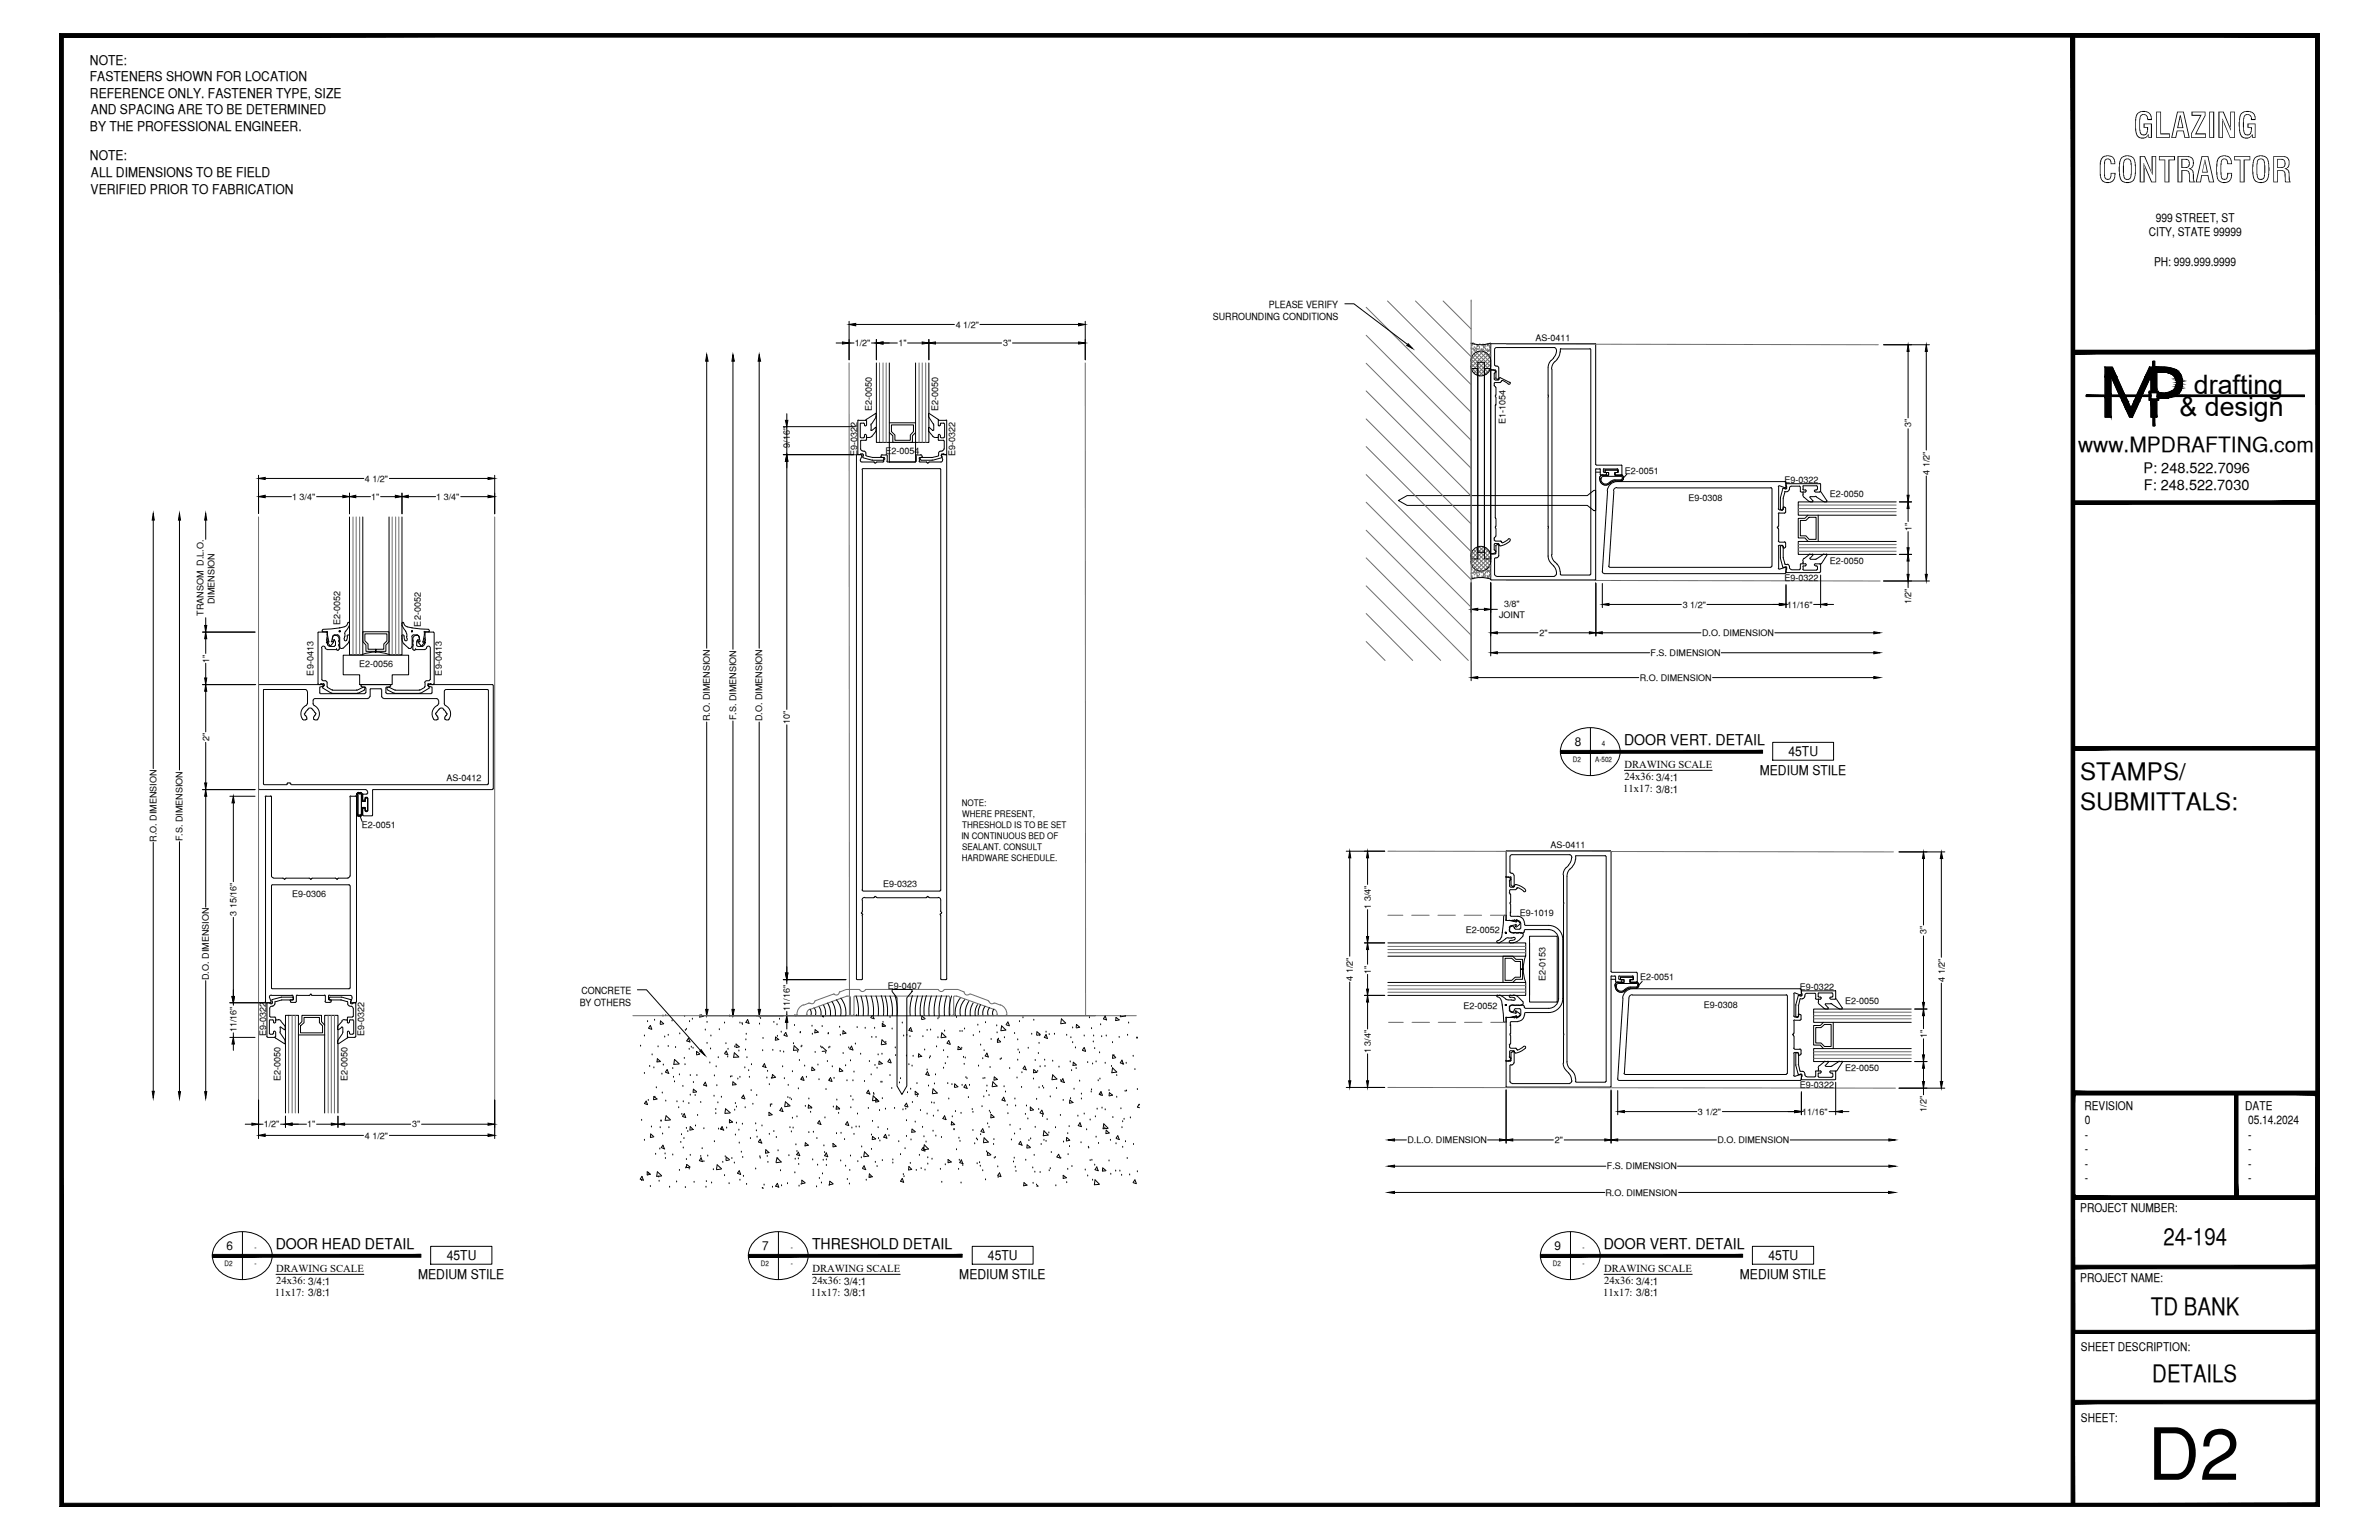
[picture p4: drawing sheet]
<svg xmlns="http://www.w3.org/2000/svg" width="432mm" height="279mm" viewBox="0 0 432 279" stroke-linecap="round" stroke-linejoin="round" font-family="sans-serif">
<defs><g id="words">
<text font-size="13.1" x="389.8" y="268.5">D2</text>
<g font-size="6.3">
<text x="387.2" y="25">GLAZING</text>
<text x="380.8" y="33.1">CONTRACTOR</text>
</g>
<g font-size="4.9">
<text x="398.2" y="71.5">drafting</text>
<text x="395.6" y="75.5">&amp; design</text>
</g>
<g font-size="4.4">
<text x="377.6" y="141.5">STAMPS/</text>
<text x="377.6" y="146.9">SUBMITTALS:</text>
<text x="392.7" y="225.8">24-194</text>
<text x="390.4" y="238.5">TD BANK</text>
<text x="390.7" y="250.7">DETAILS</text>
</g>
<text font-size="3.8" x="377.2" y="82">www.MPDRAFTING.com</text>
<g font-size="2.7">
<text x="294.8" y="135.2">DOOR VERT. DETAIL</text>
<text x="50" y="226.6">DOOR HEAD DETAIL</text>
<text x="147.4" y="226.6">THRESHOLD DETAIL</text>
<text x="291.1" y="226.6">DOOR VERT. DETAIL</text>
</g>
<g font-size="2.6">
<text x="389.1" y="85.8">P: 248.522.7096</text>
<text x="389.1" y="89">F: 248.522.7030</text>
</g>
<g font-size="2.4">
<text x="16.3" y="11.7">NOTE:</text>
<text x="16.3" y="14.7">FASTENERS SHOWN FOR LOCATION</text>
<text x="16.3" y="17.8">REFERENCE ONLY. FASTENER TYPE, SIZE</text>
<text x="16.3" y="23.7">BY THE PROFESSIONAL ENGINEER.</text>
<text x="16.5" y="20.8">AND SPACING ARE TO BE DETERMINED</text>
<text x="16.3" y="29.1">NOTE:</text>
<text x="16.4" y="35.1">VERIFIED PRIOR TO FABRICATION</text>
<text x="16.5" y="32.1">ALL DIMENSIONS TO BE FIELD</text>
<text x="324.6" y="137.2">45TU</text>
<text x="319.4" y="140.6">MEDIUM STILE</text>
<text x="75.9" y="232">MEDIUM STILE</text>
<text x="81.1" y="228.6">45TU</text>
<text x="174.1" y="232">MEDIUM STILE</text>
<text x="179.3" y="228.6">45TU</text>
<text x="315.8" y="232">MEDIUM STILE</text>
<text x="321" y="228.6">45TU</text>
</g>
<g font-size="2.2">
<text x="391.3" y="40.2">999 STREET, ST</text>
<text x="390" y="42.9">CITY, STATE 99999</text>
<text x="391" y="48.2">PH: 999.999.9999</text>
<text x="285.8" y="135.4">8</text>
<text x="378.3" y="201.3">REVISION</text>
<text x="378.4" y="204">0</text>
<text x="407.5" y="201.3">DATE</text>
<text x="408" y="204">05.14.2024</text>
<text x="378.4" y="206.6">-</text>
<text x="378.4" y="209.2">-</text>
<text x="408" y="206.6">-</text>
<text x="408" y="209.2">-</text>
<text x="378.4" y="211.9">-</text>
<text x="378.4" y="214.5">-</text>
<text x="408" y="211.9">-</text>
<text x="408" y="214.5">-</text>
<text x="377.6" y="219.9">PROJECT NUMBER:</text>
<text x="41.1" y="226.8">6</text>
<text x="138.4" y="226.8">7</text>
<text x="282.1" y="226.8">9</text>
<text x="377.6" y="232.5">PROJECT NAME:</text>
<text x="377.7" y="245.2">SHEET DESCRIPTION:</text>
<text x="377.7" y="257.9">SHEET:</text>
</g>
<g font-size="1.9">
<text x="294.6" y="143.7">11x17: 3/8:1</text>
<text x="294.8" y="139.4">DRAWING SCALE</text>
<text x="294.8" y="141.5">24x36: 3/4:1</text>
<text x="50.1" y="230.8">DRAWING SCALE</text>
<text x="50.1" y="233">24x36: 3/4:1</text>
<text x="147.4" y="233">24x36: 3/4:1</text>
<text x="147.4" y="230.8">DRAWING SCALE</text>
<text x="291.1" y="230.8">DRAWING SCALE</text>
<text x="291.1" y="233">24x36: 3/4:1</text>
<text x="49.9" y="235.1">11x17: 3/8:1</text>
<text x="147.2" y="235.1">11x17: 3/8:1</text>
<text x="291" y="235.1">11x17: 3/8:1</text>
</g>
<g font-size="1.8">
<text x="220.2" y="58">SURROUNDING CONDITIONS</text>
<text x="230.3" y="55.8">PLEASE VERIFY</text>
<text x="105.2" y="182.4">BY OTHERS</text>
<text x="105.5" y="180.3">CONCRETE</text>
</g>
<g font-size="1.6">
<text x="173.5" y="59.5">4 1/2&quot;</text>
<text x="155.1" y="62.8">1/2&quot;</text>
<text x="163.1" y="62.8">1&quot;</text>
<text x="182.1" y="62.8">3&quot;</text>
<text x="278.7" y="61.9">AS-0411</text>
<text x="158.2" y="74.5" transform="rotate(-90 158.2 74.5)">E2-0050</text>
<text x="170.3" y="74.5" transform="rotate(-90 170.3 74.5)">E2-0050</text>
<text x="273.2" y="77" transform="rotate(-90 273.2 77)">E1-1054</text>
<text x="346.9" y="77.5" transform="rotate(-90 346.9 77.5)">3&quot;</text>
<text x="143.4" y="81.2" transform="rotate(-90 143.4 81.2)">9/16&quot;</text>
<text x="155.6" y="82.7" transform="rotate(-90 155.6 82.7)">E9-0322</text>
<text x="160.7" y="82.4">E2-0054</text>
<text x="173.4" y="82.7" transform="rotate(-90 173.4 82.7)">E9-0322</text>
<text x="66.2" y="87.4">4 1/2&quot;</text>
<text x="294.9" y="85.9">E2-0051</text>
<text x="323.9" y="87.6">E9-0322</text>
<text x="350.2" y="86.1" transform="rotate(-90 350.2 86.1)">4 1/2&quot;</text>
<text x="53" y="90.7">1 3/4&quot;</text>
<text x="67.4" y="90.7">1&quot;</text>
<text x="79.2" y="90.7">1 3/4&quot;</text>
<text x="306.5" y="90.9">E9-0308</text>
<text x="332.1" y="90.2">E2-0050</text>
<text x="347" y="96.3" transform="rotate(-90 347 96.3)">1&quot;</text>
<text x="323.9" y="105.3">E9-0322</text>
<text x="332.1" y="102.3">E2-0050</text>
<text x="37" y="111.8" transform="rotate(-90 37 111.8)">TRANSOM D.L.O.</text>
<text x="38.9" y="109.6" transform="rotate(-90 38.9 109.6)">DIMENSION</text>
<text x="61.7" y="113.4" transform="rotate(-90 61.7 113.4)">E2-0052</text>
<text x="76.4" y="113.7" transform="rotate(-90 76.4 113.7)">E2-0052</text>
<text x="272.1" y="112.1">JOINT</text>
<text x="273" y="110.1">3/8&quot;</text>
<text x="305.4" y="110.2">3 1/2&quot;</text>
<text x="324.4" y="110.2">11/16&quot;</text>
<text x="346.9" y="109.7" transform="rotate(-90 346.9 109.7)">1/2&quot;</text>
<text x="279.4" y="115.4">2&quot;</text>
<text x="299.6" y="119">F.S. DIMENSION</text>
<text x="308.9" y="115.4">D.O. DIMENSION</text>
<text x="38" y="120.2" transform="rotate(-90 38 120.2)">1&quot;</text>
<text x="56.9" y="122.6" transform="rotate(-90 56.9 122.6)">E9-0413</text>
<text x="65.2" y="121.1">E2-0056</text>
<text x="80.2" y="122.6" transform="rotate(-90 80.2 122.6)">E9-0413</text>
<text x="297.6" y="123.5">R.O. DIMENSION</text>
<text x="128.8" y="130.9" transform="rotate(-90 128.8 130.9)">R.O. DIMENSION</text>
<text x="133.6" y="130.7" transform="rotate(-90 133.6 130.7)">F.S. DIMENSION</text>
<text x="138.4" y="130.9" transform="rotate(-90 138.4 130.9)">D.O. DIMENSION</text>
<text x="143.4" y="131.4" transform="rotate(-90 143.4 131.4)">10&quot;</text>
<text x="38" y="134.5" transform="rotate(-90 38 134.5)">2&quot;</text>
<text x="81" y="141.6">AS-0412</text>
<text x="174.6" y="146.2">NOTE:</text>
<text x="174.6" y="148.2">WHERE PRESENT,</text>
<text x="28.4" y="152.7" transform="rotate(-90 28.4 152.7)">R.O. DIMENSION</text>
<text x="33.1" y="152.6" transform="rotate(-90 33.1 152.6)">F.S. DIMENSION</text>
<text x="65.7" y="150.3">E2-0051</text>
<text x="174.5" y="152.2">IN CONTINUOUS BED OF</text>
<text x="174.6" y="150.2">THRESHOLD IS TO BE SET</text>
<text x="174.6" y="154.2">SEALANT. CONSULT</text>
<text x="281.4" y="153.9">AS-0411</text>
<text x="160.3" y="161">E9-0323</text>
<text x="174.6" y="156.2">HARDWARE SCHEDULE.</text>
<text x="42.9" y="166.2" transform="rotate(-90 42.9 166.2)">3 15/16&quot;</text>
<text x="53" y="162.7">E9-0306</text>
<text x="248.8" y="164.9" transform="rotate(-90 248.8 164.9)">1 3/4&quot;</text>
<text x="275.8" y="166.2">E9-1019</text>
<text x="266.1" y="169.2">E2-0052</text>
<text x="349.7" y="169.5" transform="rotate(-90 349.7 169.5)">3&quot;</text>
<text x="37.9" y="177.8" transform="rotate(-90 37.9 177.8)">D.O. DIMENSION</text>
<text x="161.2" y="179.5">E9-0407</text>
<text x="245.6" y="177.9" transform="rotate(-90 245.6 177.9)">4 1/2&quot;</text>
<text x="248.8" y="176.7" transform="rotate(-90 248.8 176.7)">1&quot;</text>
<text x="280.5" y="178" transform="rotate(-90 280.5 178)">E2-0153</text>
<text x="297.7" y="177.9">E2-0051</text>
<text x="326.7" y="179.6">E9-0322</text>
<text x="353" y="178.1" transform="rotate(-90 353 178.1)">4 1/2&quot;</text>
<text x="143.4" y="183.4" transform="rotate(-90 143.4 183.4)">11/16&quot;</text>
<text x="265.6" y="183.1">E2-0052</text>
<text x="309.2" y="182.9">E9-0308</text>
<text x="334.9" y="182.2">E2-0050</text>
<text x="42.9" y="187.3" transform="rotate(-90 42.9 187.3)">11/16&quot;</text>
<text x="48.3" y="187.9" transform="rotate(-90 48.3 187.9)">E9-0322</text>
<text x="66.1" y="187.9" transform="rotate(-90 66.1 187.9)">E9-0322</text>
<text x="248.8" y="191.1" transform="rotate(-90 248.8 191.1)">1 3/4&quot;</text>
<text x="349.8" y="188.3" transform="rotate(-90 349.8 188.3)">1&quot;</text>
<text x="50.9" y="196.1" transform="rotate(-90 50.9 196.1)">E2-0050</text>
<text x="63.1" y="196.1" transform="rotate(-90 63.1 196.1)">E2-0050</text>
<text x="326.7" y="197.4">E9-0322</text>
<text x="334.9" y="194.3">E2-0050</text>
<text x="308.2" y="202.2">3 1/2&quot;</text>
<text x="327.1" y="202.2">11/16&quot;</text>
<text x="349.7" y="201.7" transform="rotate(-90 349.7 201.7)">1/2&quot;</text>
<text x="47.9" y="204.5">1/2&quot;</text>
<text x="55.8" y="204.5">1&quot;</text>
<text x="66.2" y="206.6">4 1/2&quot;</text>
<text x="74.8" y="204.5">3&quot;</text>
<text x="255.5" y="207.4">D.L.O. DIMENSION</text>
<text x="282.2" y="207.4">2&quot;</text>
<text x="311.7" y="207.4">D.O. DIMENSION</text>
<text x="291.7" y="212.2">F.S. DIMENSION</text>
<text x="291.4" y="216.9">R.O. DIMENSION</text>
</g>
<g font-size="1.3">
<text x="290.8" y="135.4">4</text>
<text x="285.5" y="138.2">D2</text>
<text x="289.6" y="138.2">A-502</text>
<text x="46.2" y="226.8">-</text>
<text x="143.5" y="226.8">-</text>
<text x="287.2" y="226.8">-</text>
<text x="40.8" y="229.7">D2</text>
<text x="46.2" y="229.7">-</text>
<text x="138.1" y="229.7">D2</text>
<text x="143.5" y="229.7">-</text>
<text x="281.9" y="229.7">D2</text>
<text x="287.2" y="229.7">-</text>
</g>
</g></defs>
<!-- layer: Gasket -->
<g fill="none" stroke="#000" stroke-width=".18">
<path d="M161.4 80.3h4.8v3.5h-4.8zM290.4 86.8v.1M290.4 86.9a1.05 1.05 0 0 0 .6 1 1.05 1.05 0 0 0 1.2-.3M290.6 86.9h.1M290.9 86.2a.6 .6 0 0 0-.6 .6M291 86.2h1v-.5h-.7v-.4h2.4v.4h-.6v.5h1.2M291.1 86.4a.75 .75 0 0 0-.4 1 .75 .75 0 0 0 1 .4l.4-.3M291.1 86.4h3.2M293.1 87.1l-.5 .1-.5 .3M293.1 87.1h1.2M293.1 87.2l-.5 .2-.4 .3M293.2 87.2h1.1"/>
<path d="M294.2 86.2h.2l.2 .4M294.2 86.4l.2 .2M294.4 86.6v.4l-.2 .1M294.6 86.6a.48 .48 0 0 1-.4 .6M58.5 114.5l.1 .1M58.5 114.4v.2M58.6 114.6h.8M58.7 114.2l-.2 .2M59.3 114.6l.4 1.9M59.4 116.5l.4 .5M59.4 115.2h.1M59.5 116.4h-.2v.2"/>
<path d="M59.5 116.5h.1M59.7 116.4l-.2 .1M60.1 117.1h-.4M60.1 116.3l.2 .1M60.4 115.5l-.2 .8M60.4 115.5l.2-.3a.9 .9 0 0 1 .9 .2l.1 .1M60.4 116.3l.2 .1M60.5 116.3l-.2 .2M60.6 116.5l-.5 .5M61.6 113.9h.1M61.7 117.3a.35 .35 0 0 0 .2 .3 .35 .35 0 0 0 .4 0M61.7 115.6v1.7"/>
<path d="M61.7 114.6h.1l-.2-.1 .1 .1M61.8 114.5l-.2 .1M62.3 118.9h11.9v3.5h-3v1.8h-5.9v-1.8h-3zM62.5 115.9l.1 .3 .3-.1M62.5 115.5l-.1 .4M62.6 115v.5M62.7 114.5l-.1 .5M63.1 115.4l-.2 .8M63.4 115.4l-.2-.2-.2 .2M63.4 115.4v.8a2.49 2.49 0 0 1-1.1 1.4M63.4 113.5v-.5l-.3 .1a.84 .84 0 0 1-.6 .6l-2.4 .4-1.4 .1M63.4 113.4l-.7 1.1"/>
<path d="M72.9 115.4l.2-.2 .2 .2M73 113.4l.7 1.1M73 115.4v.8a2.34 2.34 0 0 0 1.2 1.4M73 113.5v-.5l.3 .1a.84 .84 0 0 0 .6 .6l2.4 .4 1.4 .1 .2 .2M73.3 115.4l.2 .8M73.6 114.5l.2 .5M73.8 115.5l.1 .4M73.9 115v.5M73.9 115.9l-.1 .3-.3-.1M74.7 114.5l.2 .1M74.7 117.3a.35 .35 0 0 1-.2 .3 .35 .35 0 0 1-.4 0M74.8 113.9h.1"/>
<path d="M74.8 114.5l-.1 .1M74.8 115.6v1.7M75.1 115.2h-.2l-.2 .3M75.1 115.2h.6M75.7 115.2l.3 .3M75.8 116.5l.5 .5M76 116.3l-.2 .1M76 115.5l.3 .8M76 116.3l.1 .2M76.2 116.3l-.2 .1M76.3 117.1h.4M76.7 116.4l.2 .1"/>
<path d="M76.9 116.4h.2v.2M77 116.5h-.1M77 115.2h.1M77 114.7l-.2 1.8M77.1 114.6l-.1 .1M77.1 114.6h.8M77.1 116.5l-.5 .5M77.9 114.4v.2M77.9 114.5l-.1 .1M64.7 147.7l.1 .2 .3 .2M64.8 144.2v3.5M64.9 147.7l.2 .2"/>
<path d="M65 144.2v3.5M65.1 144l-.2 .2M65.1 143.8l-.3 .2-.1 .2M65.2 144h.2M65.2 143.8h.2M65.4 144l.2 .2M65.4 143.8l.3 .2 .1 .2M65.6 147.7l-.1 .1-.3 .1M65.6 144.2v3.5M65.8 147.7a.48 .48 0 0 1-.6 .4M65.8 144.2v1.2h.5v-.6h.4v2.3h-.4v-.6h-.5v1.2M271.8 170.7l-.1 .2 .1 .1"/>
<path d="M271.8 171.1h.4M272.3 171h-.1M272.5 170a.79 .79 0 0 1-.7 .7M272.7 169.2h.1M272.7 169.2l-.2 .9M272.9 166.3l-.2 2.9M273.1 166.1l-.2 .2M273.2 166.1h.1M273.2 169.3l.2-.1-.2 .1M273.3 166.1l.1 .8M273.3 170.3l-1 .6M273.3 169.2h-.1"/>
<path d="M273.3 166.9l.1 .1M273.4 169.3l-.2-.1 .2 .2M273.4 169.2l-.1 .2 .1-.2h-.1l.1 .1M273.4 167h.5M273.7 170.1l-.4 .2M273.9 166.9h.1M273.9 168.8l.2 .3 .2 .1M274 168.3v.5M274 167l1.2 .3M274.2 171.1h.5M274.2 168l-.3 .3M274.3 169.2h1.9"/>
<path d="M274.7 170.1h.2l.1 .2a.59 .59 0 0 1-.8 .3l-.3 .2 .3 .3M274.7 170.1l-1 .1M275 168l.2 .1M275.1 167.7l.1 .2M275.1 167.8l-.8 .2M275.2 167.9l-.1 .1M275.2 167.1h.1M275.2 167.1v.2M275.3 166.9h-.1v.1M275.3 166.9l.5 .5M275.6 170.6l-.4 .3-.5 .1M275.8 167.3v.4"/>
<path d="M275.8 167.7l-.6 .5M276.1 169.2a.35 .35 0 0 1 .4 .2 .35 .35 0 0 1-.1 .4M276.4 169.9l-.7 .7M277.6 169.9h5v11.9h-5zM293.2 178.8v.1M293.2 178.9a1.05 1.05 0 0 0 .6 1 1.05 1.05 0 0 0 1.2-.3M293.4 178.9h.1M293.4 178.9a.86 .86 0 0 0 .5 .9 .86 .86 0 0 0 1-.3M293.7 178.2a.6 .6 0 0 0-.6 .6M293.8 178.2h1v-.5h-.7v-.4h2.4v.4h-.7v.5h1.3M293.8 178.4l-.4 .3-.1 .2M293.8 178.4h3.3"/>
<path d="M295.9 179.3l-.5 .1-.4 .3M297 178.2l.4 .2v.2M297 178.4l.2 .2M297.2 178.8l-.2 .3a2.24 2.24 0 0 0-1.9 .2l-.2 .2M297.2 178.6v.3M297.4 178.8l-.2 .4-1.2 .1M297.4 178.6v.3M271.8 180.9a.79 .79 0 0 1 .7 .6M271.8 180.5l-.1 .2 .1 .1M271.8 180.6h.4M272.2 180.5l.1 .1M272.3 180.6l1 .6"/>
<path d="M272.5 181.5l.4 3.8 .1 .1 .3 .1M272.7 182.3h.1M273.2 182.3l.2 .1-.2-.1M273.2 182.4h.1M273.3 181.2l.4 .2M273.4 184.7l-.1 .8M273.4 182.2l-.2 .2 .2-.1M273.4 184.5l-.1 .1M273.4 182.3l-.1 .1h.1l-.1-.2 .1 .2M273.7 181.4l1 .1M273.9 184.6h-.5M273.9 183.2l.3 .4"/>
<path d="M274 182.8v.5M274.2 180.9l.8 .2-.1 .4-.2-.1M274.2 180.5l-.3 .3 .3 .2M274.2 180.6h.5M274.3 183.6l.8 .2M274.7 180.5l.5 .1 .4 .3M275.1 183.6l.1 .1-.1 .1M275.2 184.3h.1l-.1 .2M275.2 183.4l-.2 .1M275.2 184.5v.1h.1M275.2 183.5l.6 .4M275.2 184.3l-1.2 .3"/>
<path d="M275.7 181l.7 .7M275.8 183.9l.1 .2-.6 .6M276.2 182.4h-1.9l-.3 .1-.1 .2M276.4 181.7a.35 .35 0 0 1 .1 .4 .35 .35 0 0 1-.4 .2"/>
<circle cx="61.6" cy="114.5" r=".1"/>
<circle cx="74.8" cy="114.5" r=".1"/>
<circle cx="273.3" cy="169.2" r=".1"/>
<circle cx="273.3" cy="182.3" r=".1"/>
</g>
<!-- layer: COMPONENTS2 -->
<g fill="none" stroke="#000" stroke-width=".18">
<path d="M155.7 76.3v6.1l.1 .1M155.8 76.2l-.1 .1M155.8 76.3h1.4M156.1 79.3l.1 .1M156.1 76.9v2.4M156.2 76.8l-.1 .1M156.3 79.4h.5M156.3 76.8h.5M156.7 76.8l.1 .1M156.8 79.3l-.1 .1M156.9 76.9l.1 .3 .2-.1M156.9 79v.3"/>
<path d="M156.9 79l.2-.2 .1 .2M157.1 76.2l.1 .1M157.2 79.9h-1v1.5l.1 .2 .3 .2M157.2 79.8l-.1 .1M157.3 76.3v.9M157.3 79v.8M170.3 79l.2-.2 .1 .2M170.3 79.8l.1 .1M170.3 76.3v.8l.2 .2 .1-.2M170.3 79v.8M170.4 76.2l-.1 .1M170.4 79.9l.9 .1"/>
<path d="M170.4 76.3h1.4M170.7 76.9v.3M170.7 79v.3M170.7 79.3l.1 .1M170.8 79.4h.5M171.3 76.8l.1 .1M171.3 76.8l-.6 .1M171.4 79.3l-.1 .1M171.4 76.9v2.4M171.7 76.2l.1 .1M171.8 76.3v6.1l-.4 .1M270.6 67.2v33.2l.1 .1"/>
<path d="M270.7 67.1l-.1 .1M271 67.1h-.3M271.1 67.1l.3 .2M271.2 68.7l.2 .2M271.2 70l.2 .2M271.2 67.8v1M271.2 69.6v.3M271.2 69.9h.1M271.3 67.7l-.1 .1M271.4 69.4l-.2 .2M271.4 67.3l.1 .2-.2 .1M271.4 73.6v20.3"/>
<path d="M271.4 69.4h1M271.4 69h.6M271.4 72h.1M271.4 71.8v.1M271.5 73.4l-.1 .2M271.5 71.7h-.1M271.5 73.5h.1M271.5 67.5h.1M271.5 70.3v1.4M271.5 72.1v1.4M272 68.8l-.1 .1M272.1 68.7l.2-.2 1.8 .9"/>
<path d="M272.1 68.7v.1M272.5 69.2l-.2 .1M272.5 69.2h.1M272.5 69.1h.1a1.85 1.85 0 0 1 1.3 .6h.2v-.4M155.8 82.5h.3M156.2 82.4h-.1M156.6 82.4l.1 .1M156.6 82.4h-.4M156.6 81.9h.2M156.6 82.9l.1 .1M156.7 83.1l1.6 .4M156.7 82.6h-.1"/>
<path d="M156.7 82.5l-.1 .4M156.8 81.9l.3 .1 .1 .6M157.2 82.6v.1M157.3 82.7l1.1 .3M158.3 83.4h.1M158.4 83.5h2M158.4 83h2l.1 .1M160.5 83.3l-.1 .1M160.6 83.1v.2M167 83.1v.2M167 83.3l.2 .1M167.2 83.5h2"/>
<path d="M169.1 83h-2l-.1 .1M169.2 83.4h.1M170.3 82.7l-1.1 .3M170.4 82.6l-.1 .1M170.7 81.9l-.3 .1v.6M170.8 81.9h.2M170.9 82.6h.1M170.9 82.5v.1M170.9 82.6l.1 .3M170.9 83.1l-1.6 .4M170.9 82.9v.1M171 82.4l-.1 .1"/>
<path d="M171 82.4h.3M171.3 81.4l-.1 .3-.2 .1M171.3 82.4h.1M171.4 80v1.5M271.2 97.6v.3l.2 .2M271.4 98.6l-.2 .2v.9l.3 .3M271.4 98.6h.6M271.4 98.2h1M271.4 93.9v.1M271.4 95.8l.1 .1M271.4 95.6v.1M271.5 97.3l-.3 .3"/>
<path d="M271.5 95.5l-.1 .1M271.5 94.1v1.4M271.5 95.9v1.4M271.9 98.6l.1 .1M272.1 98.8l.2 .2M272.1 98.7v.2M272.3 98.2l.2 .1M272.5 98.4h.1M272.5 98.3l.2 .1M273.7 97.8l-1 .7M273.8 97.8h.3v.3M274 98.2l-1 .6-.7 .3"/>
<path d="M295.3 86l-.7 .7M323.2 99.2v2M323.2 92.4l.1 .1M323.3 99l-.1 .2M323.3 99h.2M323.3 92.6h.2M323.5 99l.1 .1M323.6 92.4l-.1 .1M323.7 90.4v2.1M323.7 99.1v2.1M323.7 90.4h.1M324 88.6h.1"/>
<path d="M324 89.3l-.3 1.1M324 89.2h-.1M324 89.2h.4M324.2 87.8l.1 .5M324.2 87.7l-.1 .1M324.2 88.7h-.6a7.3 7.3 0 0 0-.4 3.7M324.2 87.8h6.1M324.3 88.3v.3M324.3 88.6h-.1M324.7 88.8l-.1 .3-.2 .1M324.8 88.6v.2M326.6 88.2l.1 .1"/>
<path d="M326.6 88.2h-1.4l-.3 .2-.1 .2M326.8 89.1l.1 .1M326.8 88.3v.9M326.9 89.3h.8M327.2 88.7l.1 .1M327.3 88.3v.5M327.3 88.1l-.1 .1M327.3 88.9h.5l-.1 .3M327.3 88.1h2.5M329.5 88.9l-.2 .2 .2 .1M329.5 88.9h.3M329.5 89.3h.8"/>
<path d="M329.7 88.1l.1 .1M329.8 88.7l-.1 .1M329.9 88.3v.5M330.3 87.7l.1 .1M330.4 89.1l-.1 .1M330.5 87.8v1.4M57.7 114.8v9.2l.1 .1M57.8 114.7l-.1 .1M57.8 114.7h1.4M58.4 117.6v5.7M59 117.5l.3 .3M59 117.5a.35 .35 0 0 0-.3-.3 .35 .35 0 0 0-.3 .4"/>
<path d="M59.2 114.7l.1 .1M59.3 116.5v.1M59.3 116v.2M59.3 116.6l.1 .1M59.3 116.2l.1 .1M59.3 115.7v.1M59.4 117.9h1.6M59.4 116.4l-.1 .1M59.4 116l-.1 .1M59.4 114.8v1M59.4 115.8v.1M59.4 116.7h.1"/>
<path d="M59.4 116.2v.2M59.4 115.9v.1M59.4 116.8l.1 .2 .3 .2M59.8 117.3h.9M60.4 115.6a.35 .35 0 0 0 .3 .5M60.7 116.2l.1 .2M60.7 116.2h.1M60.8 117.1l-.1 .1M60.9 115.3a.67 .67 0 0 1 .6 .6M60.9 115.3a.39 .39 0 0 0-.5 .3M60.9 116.4v.7M61.1 117.8l.1 .1"/>
<path d="M61.1 117.9h.1M61.2 118h.2M61.5 117.2v.1M61.5 116.4v.1M61.5 117v.1M61.5 116.2v.2M61.5 116.9v.1M61.5 116.1v.1M61.5 117.8l-.1 .1M61.6 116v.1M61.6 116.5v.4M61.6 117.3v.5"/>
<path d="M74.9 116.5l.1 .5M74.9 117.3v.5M74.9 117.8l.2 .1M74.9 116.1v.4M74.9 117v.3M75.1 118h.2M75.4 117.8l-.1 .1M75.4 117.9h.1M75.5 117.9h1.7M75.6 115.3a.71 .71 0 0 0-.7 .8M75.6 117.1l.2 .1M75.6 115.3l.4 .1"/>
<path d="M75.6 116.4v.7M75.8 116.2l-.2 .2M75.8 116.2h.1M75.8 117.3h.9M76.1 115.4v.2M76.1 115.6a.35 .35 0 0 1-.3 .5M77 116.9l-.1 .3h-.2M77.1 116.7h-.1M77.1 116.2v.2M77.1 115.9v.1M77.1 116.8v.1M77.2 115.7l-.1 .1"/>
<path d="M77.2 116.4v.1M77.2 116v.1M77.2 114.8v1M77.2 115.8v.1M77.2 116.5v.1M77.2 116v.2M77.2 116.6v.1M77.2 116.2v.1M77.2 114.7v.1M77.3 114.7h1.4M77.4 117.5a.35 .35 0 0 1 .4-.3 .35 .35 0 0 1 .3 .4M77.5 117.5l-.4 .3"/>
<path d="M78.1 117.6v5.7M78.6 114.7l.1 .1M78.8 114.8v9.3M270.7 100.5h.3M271 100.4h.1M271.4 100.3l-.3 .2M271.5 100l-.1 .2M271.5 100v.1M323.2 101.3l.4 1.6M323.6 102.9h.1M323.7 101.1h.1M323.7 101.2l.3 1.1"/>
<path d="M323.9 102.3l.1 .1M324 102.9h.1M324 102.4h.4M324.1 103.7l.1 .1M324.2 103.4v.4M324.2 103.9h6.1M324.3 103l-.1 .4M324.3 103l-.3-.1-.3 .1M324.4 102.4l.3 .1v.2M324.8 102.7v.3M324.8 103l.1 .1 .3 .2M325.2 103.4h1.4"/>
<path d="M326.7 103.2l-.1 .1M326.9 102.3l-.1 1M326.9 102.3h.8l.2 .2-.2 .1M327.2 103.3l.1 .1M327.3 102.8v.5M327.3 102.7l-.1 .1M327.3 102.7h.4M327.3 103.4h2.5M329.5 102.3l-.2 .2 .2 .1M329.5 102.7h.3M329.5 102.3h.8M329.7 102.7l.1 .1"/>
<path d="M329.8 103.3l-.1 .1M329.9 102.8v.5M330.3 102.3l.1 .1M330.4 103.7l-.1 .1M330.5 102.4v1.4M57.8 124.2h.4M58.3 124l-.2 .1M58.4 124.1h.3M58.4 123.3l.2 .1M58.6 123.5h.4l.3 .2 .1 .9M58.7 124l.1 .1M58.7 124.5l-.1 .1v.2l1.6 1"/>
<path d="M58.7 124.5h.1M58.8 124.4l-.1 .1M58.9 124.1v.3M59.4 124.6h.1M59.4 124.7l.9 .5M60.2 125.7h.1M60.3 125.1l.1 .1M60.4 125.2h4.4M64.8 125.1l-.1 .1M65 125.7h-.1M65.8 124.7a.29 .29 0 0 1 .4 .1 .29 .29 0 0 1-.1 .4M65.8 124.7l-1 .5"/>
<path d="M66.1 125.2l-1.1 .6h-4.7M70.4 125.2l1.2 .6h4.7M70.6 124.7a.29 .29 0 0 0-.3 .1 .29 .29 0 0 0 .1 .4M70.7 124.7l1 .5M71.5 125.7h.1M71.7 125.1v.1M71.8 125.2h4.3M76.2 125.1l-.1 .1M76.3 125.7h-.1M77.1 124.6h-.1M77.1 124.7l-.9 .5M77.2 123.9v.7"/>
<path d="M77.7 124.1l.1 .4M77.8 124l-.1 .1M77.8 124.5l.1 .1-.1 .2M77.8 124.5h.1M77.8 124.1h.4M77.9 123.5l-.6 .1-.2 .3M77.9 124.8l-1.6 1M78 123.3l-.1 .1M78.1 124l.2 .1M78.4 124.2h.3M78.7 124l-.1 .1M65.3 148l.4 1"/>
<path d="M273.4 159.2v7.7M273.4 159.1l-.1 .1M273.4 159.1h.4M273.9 159.2l.3 .2M274 159.9v.9l.2 .1M274 159.8l-.1 .1M274.1 159.8h.1M274.1 159.3l.1 .2M274.2 159.5l-.2 .2M274.3 159.5v.1M273.4 166.9l.1 .1 1-.1M273.9 168.6a.67 .67 0 0 0 .7 .6"/>
<path d="M273.9 162h.1M274 161.6v.4M274 168.5v.1M274 162.1l.2 .1M274.1 164v.1M274.1 162.2v.1M274.1 163.8v.1M274.1 165.4v.1M274.1 163.7v.1M274.1 166.1l.2 .1h1.2M274.1 165.7v.4M274.2 165.6h-.1"/>
<path d="M274.2 161.4l-.2 .2M274.2 168.1l-.2 .3M274.2 162.3v1.4M274.2 164.1v1.4M274.2 165.5v.1M274.2 161.4h.9M274.2 161h.6M274.3 168.1a.35 .35 0 0 1 .5 .3M274.3 168l-.1 .1M274.6 167.1h.1M274.6 167h.1M274.6 169.3h.2"/>
<path d="M274.8 166.9h.1M274.8 166.9l-.1 .2M274.8 160.8l-.1 .1M274.9 169.2h-.1M274.9 168.4h.1M274.9 160.7v.1M274.9 168.4l.2 .1M274.9 169.2h.2M275 166.9v.2M275 167h.1M275.1 160.5l.7 .2 1 .6M275.1 160.5l-.2 .2"/>
<path d="M275.1 168.6h.7M275.1 169.2h.1M275.2 169.3h.4M275.2 166.9h.2M275.3 161.2l-.2 .2M275.3 166.9l-.2 .2M275.3 166.9l.1 .1M275.3 161.2h.1M275.4 161l1.1 .7M275.5 161.1l-.2 .1M275.5 166.2a1.17 1.17 0 0 1 1.2 1.2M275.5 167.1h.2"/>
<path d="M275.6 167.1l.3 .1 .1 .2M275.6 169.2h.1M275.7 169.2h.1M275.9 169.2h.1M276 169.3h.5M276 168.4l-.2 .1M276 167.4v1M276.6 169.1l-.2 .1M276.7 168.8v.3M276.7 167.4v.3l.2 .2M276.9 161.4v.3h-.3M276.9 167.9h4.2"/>
<path d="M281.1 168.7a1.81 1.81 0 0 1 1.8 1.8v10.7M281.1 167.9a2.57 2.57 0 0 1 2.6 2.6v10.7M281.1 168.7h-4.3l-.1 .1M298.1 178.1l-.7 .7M327 179.8v.3M327 179.7l-.1 .1M327 179.8h6.1M333.1 179.7l.1 .1M333.2 179.8v1.4M48.5 182.1v6M48.5 188.1v.1M48.5 181.9v.1"/>
<path d="M48.6 188.2h1.3M48.6 181.9h.2M48.8 181.9l.1 .1M48.9 185.2v2.3l.1 .1M49 184.4l.1 .1M49 182.9v1.5M49 182l.1 .1M49 187.6h.5M49.1 182.1h.2M49.1 184.5h.8M49.3 181.5l.2 .3M49.4 181.8h.1"/>
<path d="M49.4 182l-.1 .1M49.5 181.9v.1M49.5 185l.1 .1M49.5 185l-.6 .1M49.5 182.6a.42 .42 0 0 0-.5 .3M49.6 187.5l-.1 .1M49.7 185.2v.3M49.7 187.3v.2M49.7 187.2l.1-.1 .2 .1M49.7 185.5l.1 .1 .2-.1M49.8 182.1l-.1 .4h-.2M49.9 184.5l.1 .1"/>
<path d="M49.9 181.8v.4M50 188.1l-.1 .1M50 181.7l-.1 .1M50 184.7v.8M50 187.3v.8M51.1 180.9l-1.7 .5-.1 .1M51.1 180.9h2l.2 .2M51.1 181.4l-1.1 .3M51.1 181.4h.1M51.2 181.4h2M53.3 181.1l-.1 .3M59.8 181.1v.3"/>
<path d="M59.9 181.4h2M59.9 180.9l-.1 .2M59.9 180.9h2M61.9 181.4h.1M61.9 181.4l1.2 .3M62 180.9l1.6 .5 .1 .1M63 181.7l.1 .1M63.1 187.2l.1-.1 .2 .1M63.1 185.5l.1 .1 .2-.1M63.1 187.3v.8M63.1 188.1l.1 .1M63.1 182.1l.1 .2 .3 .2"/>
<path d="M63.1 181.8v.4M63.2 188.2h1.3M63.4 187.3l.1 .3M63.4 185.2v.3M63.5 182.6h.3M63.5 185l-.1 .1M63.6 185h.5M63.6 187.6h.5M63.6 181.9v.1M63.6 182l.1 .1M63.7 182.6l.3 .1 .1 .2M63.8 181.5l-.2 .3"/>
<path d="M63.8 182.1h.2M64 184.5l-.9 .1v.9M64 185l.1 .1M64.1 184.4l-.1 .1M64.1 187.5l-.1 .1M64.1 182.9v1.5M64.2 181.9l-.2 .2M64.2 185.2v2.3M64.2 181.9h.3M64.5 181.9l.1 .1M64.5 188.1l-.1 .1M64.6 182.1v6"/>
<path d="M273.3 192.4l.1 .1M273.4 184.7v7.7M273.8 192.5h-.4M273.9 191.7l.1 .1M274 189.5l-.1 .1M274 183l.2 .5M274 189.6v.4M274 190l.2 .1M274 191.9l.2 .2-.1 .1M274.1 191.9h.1M274.1 187.8v.1M274.1 187.6v.2"/>
<path d="M274.1 189.3h.1M274.1 187.5v.1M274.1 185.5v.6M274.1 186h.1M274.2 190.6l-.2 .2v1M274.2 190.6l.6 .1M274.2 186.1h.1M274.2 183.5l.1 .1M274.2 192.3l-.3 .2M274.2 190.2h.9M274.2 189.4l-.2 .1M274.2 186.1v1.4"/>
<path d="M274.2 187.9v1.4M274.3 192.1h.1M274.5 184.6l-1.1 .1M274.5 184.6h.1M274.6 184.5h.1M274.6 182.3a.67 .67 0 0 0-.7 .7M274.6 182.4h.2M274.6 184.5v.1M274.7 184.5l.1 .2M274.8 182.4h.1M274.8 183.2a.35 .35 0 0 1-.5 .3M274.9 190.8v.1"/>
<path d="M274.9 190.8l.2 .2M274.9 182.4h.2M275 184.5h.1M275 184.5l-.2 .1M275.1 190.2l.2 .1M275.1 184.5l.3 .1M275.2 182.4h-.1M275.2 182.4h.4M275.3 190.4l.2 .1M275.3 190.4h.1M275.5 184.5l-.2 .2M275.5 184.5h-.1"/>
<path d="M275.5 185.4h-1.2l-.2 .1M275.5 184.5h.2M275.7 182.4h.1M275.8 183l.2 .2M275.8 183h-.7l-.2 .3M275.9 182.4h.1M276 184.1l-.2 .3-.2 .1M276 182.4h.5M276 183.2v.9M276.4 182.4l.2 .1M276.5 189.9l-1.1 .6M276.6 189.9h.3v.1l-.4 .4-1.4 .7"/>
<path d="M276.7 182.6v.2M276.7 182.7l.1 .2M276.7 184.1a1.17 1.17 0 0 1-1.2 1.2M276.7 183.9v.2M276.9 182.9h4.2M276.9 183.7l-.2 .2M276.9 183.7h4.2M282.9 181.1a1.81 1.81 0 0 1-1.8 1.8M283.7 181.1a2.57 2.57 0 0 1-2.6 2.6M325.9 184.4l.2 .1M325.9 193.3l.5 1.6M325.9 182.4v2"/>
<path d="M325.9 191.2v2M325.9 193.2h.1M325.9 182.3h.1M326.1 184.6h.2M326.3 191l.1 .1M326.3 191l-.4 .2M326.4 184.4l-.1 .1M326.4 193.1v.1M326.4 194.9h.1M326.4 182.4h.1M326.5 193.2l.3 1.2M326.5 182.4v2.1"/>
<path d="M326.5 191.1v2.1M326.7 181.3l-.2 1.1M326.8 180.7h.1M326.8 180.7l-.4-.1-.5 1.7M326.8 194.9l-.3 .1M326.8 181.2h-.1M326.8 194.9h.2M326.8 194.4h.4M326.8 180.7h.2M326.8 181.2h.4M326.9 195.7l.1 .1M326.9 194.9l.1 .1"/>
<path d="M327 180.2v.1M327 180.1v.1M327 195.2v.1M327 180.6l-.1 .1M327 195.3v.5M327 195.9h6.1M327.1 180.3v.3M327.1 195v.3M327.2 194.4l.3 .1v.2M327.5 180.8l-.1 .3-.2 .1M327.6 195v.2l.3 .1M327.6 180.6v.2"/>
<path d="M327.6 194.8v.2M327.9 180.2l-.3 .2v.2M328 195.4h1.4M328 180.2h1.4M329.4 180.2l.1 .1M329.5 181.1l.1 .1M329.5 195.2l-.1 .1M329.6 180.3v.9M329.6 194.4v.9M329.6 181.3h.9M330 195.3l.1 .1M330 180.8h.1"/>
<path d="M330 180.3v.5M330.1 194.7l-.1 .6M330.1 180.1l-.1 .1M330.1 180.9h.4M330.1 194.7h.4M330.1 195.5h2.4M330.1 180.1h2.4M330.4 194.3l.2 .2-.2 .1M330.4 180.9l.2 .2-.2 .1M330.5 194.3l-1 .1M332.3 194.3l-.2 .2 .2 .1M332.3 180.9l-.2 .2 .2 .1"/>
<path d="M332.3 194.3l.9 .1M332.3 180.9h.2M332.3 194.7h.2M332.3 181.3h.8M332.5 194.7l.1 .1M332.5 180.1l.1 .1M332.6 195.3l-.1 .1M332.6 180.8h-.1M332.7 180.3v.5M332.7 194.8v.5M333.2 194.4l-.1 1.4M333.2 181.1l-.1 .1"/>
</g>
<!-- layer: COMPONENTS -->
<g fill="none" stroke="#000" stroke-width=".18">
<path d="M270.6 67l.1 .1M270.6 62.5v4.6M270.7 62.4l-.1 .1M270.7 62.4h18.8l.1 .1M270.7 67.1h.7M271.3 66.2l.1 .2M271.3 63.4v2.8M271.4 67.1l.1 .1M271.5 66.4h.2M271.5 68.5v.1M271.5 67.2v1.4M271.5 68.7l.3 .1"/>
<path d="M271.6 63.1l-.3 .1v.2M271.7 63.1h10.4M271.7 66.4l.3 .2v.2M271.8 68.8h.1M271.8 68.8h.2M272 68.7l-.1 .1M272 66.8v1.9M281 66.7v5M281 71.7h.1M281 71.8v.1M281 72v23.5M281.5 65.4a1.87 1.87 0 0 0-.5 1.3"/>
<path d="M281.7 67v33.6M282 65l-.4 .4M282.1 63.1l.3 .1v.2M282.2 65.6a1.87 1.87 0 0 0-.6 1.4M282.5 63.4v.2a1.87 1.87 0 0 1-.5 1.3M282.6 65.2l-.4 .5M283.1 63.8a1.87 1.87 0 0 1-.5 1.4M283.2 63.4v.5M283.3 63.2l-.1 .1M283.3 63.3h5.3M288.6 63.2l.1 .1M288.7 63.4v40.8"/>
<path d="M289.6 62.5v21.8M155.4 82.7v94.9M155.6 82.5l-.2 .1M155.6 82.5h.7M156.2 83.4v.3l.2 .1M156.2 82.5l.2 .2M156.5 83.8h2.1M156.5 82.7l-.4 .7M156.5 85.2l.1-.2h14l.2 .2M156.5 85.2v76.3M158.6 83.8l.1 .1M158.7 83.9l.1 .1"/>
<path d="M158.8 84h.1M159.1 83.9l-.2 .1M159.9 82.8l.2 .2M160 82.7l-.1 .1M160.1 83h.2M160.1 82.5l-.2 .1M160.1 82.5h.7M160.2 83l.2 .2v.5l-.2 .1M160.3 83.8l-1.2 .1M160.8 82.5l.2 .2v1M161 83.7l.1 .1M161.2 83.8h4.9"/>
<path d="M166.2 83.7l-.1 .1M166.3 82.7v1M166.5 82.5l-.3 .2M166.5 82.5h.6M166.8 83.7l.2 .1h1.1M166.9 83.2v.5M167.1 82.5l.2 .1M167.3 83h-.3l-.2 .2M167.3 82.7l.1 .1M167.4 82.8l-.2 .2M168.1 83.8l.1 .1M168.2 83.9l.1 .1"/>
<path d="M168.3 84h.1M168.6 83.9l-.1 .1M170.8 85.2v76.3M170.9 82.7l.2 .7M171 82.5l-.2 .2M171 82.5h.7M171.1 83.4l-.1 .3-.2 .1-2.2 .1M171.7 82.5l.1 .1M171.8 82.7v94.9M271.5 98.9v.1M271.5 99.1v1.3M271.8 98.8l-.3 .1"/>
<path d="M271.8 98.8h.1M271.8 98.8h.2M271.9 98.8l.1 2-.3 .4M281 95.9v5M281 95.5v.2M281 95.8v.1M289.6 84.2l.1 .1M289.6 85.2v20h-18.9M289.7 85l-.1 .1M289.8 84.4h4.5l.1 .1M289.8 85.1h.6M290.4 85v.1"/>
<path d="M290.4 85.2v.9M290.4 86.1l.1 .1M291 85.2l.1 .5M291.1 85l-.1 .1M291.1 85.7l.4 .1M291.1 85.1h2.5M291.5 86.1l-.9 .1M291.6 85.9v.2M291.8 89.1l-1 14.7M292.9 89.1l-.9 13.6M293.1 85.9v.2M293.1 86.1l1.2 .1 .1-.1"/>
<path d="M293.5 88.5l-.5 .2-.1 .3M293.5 88.5h27.9M293.5 85l.1 .1M293.6 85.7l-.5 .1M293.6 85.6l-.1 .1M293.7 85.2v.4M294.4 84.5v1.6M321.4 88.5l.2 .1M321.6 88.6v14.1M322.6 95.6l.2 .3M322.7 95.9l.1 .1M322.8 98.1l.1 .2"/>
<path d="M322.8 92.3l.1 .2M322.8 95.6l-.2 .1M322.8 95.4l-.1 .1M322.8 88.3v4M322.8 93.2v2.2M322.8 96v2.2M322.8 99.1v4M322.9 93l-.1 .2M323 98.4h.9M323 92.5h.5M323 88.1l-.2 .2M323 88.1l1 .4"/>
<path d="M323.4 98.9l.2 .2M323.5 98.9h-.6l-.1 .2M323.6 92.3l-.2 .2M323.7 99.3l.1 .1M323.7 92.1v.2M323.7 99.1v.3M323.8 92h-.1M323.8 92l.2 .1M323.9 98.3l.2 .2M324 99.4h-.2M324 92l.1 .2-.1 .8-1 .1M324 87.4l.2 .1"/>
<path d="M324 87.4h-30.5a1.81 1.81 0 0 0-1.8 1.7M324.1 88.4h-.1M324.1 98.6v.6M324.1 99.2l-.1 .1M324.2 87.6v.8M270.6 100.6v4.5l.1 .1M270.7 100.5l-.1 .1M270.7 100.5h.7M271.3 101.4v2.8l.1 .3h.2M271.5 100.4l-.1 .1M271.7 104.6h10.4M271.7 101.2h-.3l-.1 .2"/>
<path d="M281 100.9a1.87 1.87 0 0 0 .5 1.3M281.6 102.2l.4 .5M281.6 100.6a1.87 1.87 0 0 0 .6 1.3M282 102.7a1.93 1.93 0 0 1 .5 1.5M282.2 101.9l.4 .5M282.4 104.2l-.1 .3h-.2M282.6 102.3a1.87 1.87 0 0 1 .5 1.4M283.2 103.7l.1 .6M283.3 104.3h5.3M288.7 104.2l-.1 .1M290.8 103.7l.3 .3M291.1 104.1h32.9"/>
<path d="M292 102.7l.1 .2M292.2 102.9h29.2M321.6 102.7l-.2 .2M322.8 103.1l.2 .1M324 102.9l.1 .1M324 102.9l-1 .4M324.2 103.1v.8l-.2 .1M46.9 124.3v18.8l.1 .1M47 124.2l-.1 .1M47.1 124.2h11.4M47.8 125.2v17M47.9 125.1l-.1 .1"/>
<path d="M47.9 125.1h7.5M54.9 130.5l.1 .1M55.1 130.6h.4M55.2 129.5l.1 .1M55.3 129.7l.1 .1M55.4 129.8l.3 .3M55.4 125.1h.2l.2 .3M55.4 129.4l-.1 .1M55.6 128a1.68 1.68 0 0 0-.7 2.5M55.6 130.5l-.1 .1M55.6 130.2l.1 .2M55.8 127.7l-.2 .3"/>
<path d="M55.8 130.4l-.2 .2M55.8 125.5v2.2M55.9 128.7l-.5 .6M56 128.6l-.1 .1M56 128.5h.5l.1 .2M56.7 128.6l.1 .2M56.7 128.8l.4 .3M56.8 127.1v.6l.2 .3M56.9 130.4l.1 .2M56.9 130.2v.2M57 130.5l.1 .1M57 128a1.68 1.68 0 0 1 .7 2.5"/>
<path d="M57.1 129.8l-.2 .3M57.1 129.2l.1 .1M57.1 130.6h.5M57.2 129.3l.1 .1M57.2 126.7l-.3 .2-.1 .2M57.2 129.8l-.1 .1M57.2 126.7h9.6M57.3 129.6l-.1 .1M57.3 129.4v.2M57.7 130.5l-.1 .1M58 125.7l.1 .1M58.2 125.9h8"/>
<path d="M58.5 124.1l.2 .2-.1 .2M58.6 124.5l-.6 .2v1M65.5 124.4l.2 .2M65.7 124.7h.5M66.2 124.7l.2 .1M66.4 125.6l-.2 .2M66.4 124.8v.9M67.1 126.3l-.2 .3-.1 .1M67.2 125.1v1.3M69.1 125l.1 .1M69.2 125l-2 .1M69.3 125.1v1.3"/>
<path d="M69.3 126.3v.2l.3 .2M69.7 126.7h9.5l.2 .1 .2 .3M70.2 124.7l-.2 .1v.9l.2 .1M70.2 124.7h.5M70.2 125.9h8.1M70.7 124.2l.2 .2M70.7 124.2h-5l-.2 .3M70.9 124.4l-.2 .2M70.9 124.4v.1M77.9 124.5l.5 .2v1M77.9 124.1l-.2 .2 .1 .2M77.9 124.2h11.5l.1 .1"/>
<path d="M78.4 125.7l-.1 .1M78.7 130.5l.1 .1M78.9 130.6h.4M79.1 129.4v.2M79.1 129.6l.1 .1M79.2 129.8l.1 .1M79.2 129.3l-.1 .1M79.3 129.2l-.1 .1M79.3 129.8l.2 .3M79.4 128a1.68 1.68 0 0 0-.7 2.5M79.4 130.5l-.1 .1M79.5 130.2v.2"/>
<path d="M79.6 130.4l-.2 .2M79.6 127.7l-.2 .3M79.6 127.1v.6M79.7 128.8l-.4 .3M79.7 128.6l-.1 .2M80.4 128.5h-.4l-.2 .2M80.4 128.6l.1 .1M80.5 128.7l.5 .6M80.7 130.4l.1 .2M80.8 130.2l-.1 .2M80.8 130.5l.1 .1M80.8 128a1.68 1.68 0 0 1 .7 2.5"/>
<path d="M80.9 129.9l-.2 .2M81 130.6h.4M81 129.4l.1 .1M81 125.1l-.3 .2-.1 .2v2.2l.2 .3M81 129.8l-.1 .1M81 125.1h7.5M81.1 129.7l-.1 .1M81.2 129.5l-.1 .1M81.5 130.5l-.1 .1M88.5 125.1l.1 .1M88.6 125.2v17M89.5 124.3v18.8"/>
<path d="M47.1 143.3h19.2l.3 .1 .1 .2M47.8 142.2l.1 .1M47.9 142.4h4.2M48.2 144.6v37.2M48.3 144.4l-.2 .2M48.3 144.5h.8M49.1 144.4l.2 .2v14.3M49.3 158.9v.2l.3 .2M49.7 159.3h1.7M51.3 159.3l.2 .1M51.5 159.4l.1 .1M51.6 159.5h.1"/>
<path d="M51.8 159.4l-.1 .1M51.9 159.3l-.1 .1M51.9 159.3h4.2M52.1 142.2l-.1 .1M52.2 142l-.1 .2M52.3 142h.3M52.6 142l.1 .1M52.8 142.2h.1M52.8 142.2l.1 .1M52.9 142.4h35.6M56.1 159.3l.1 .1M56.3 159.4l.1 .1"/>
<path d="M56.4 159.5h.1M56.6 159.4l-.1 .1M56.7 159.3l-.1 .1M56.7 159.3h4.2M60.9 159.3l.1 .1M61 159.4l.2 .1M61.1 159.5h.1M61.3 159.4l-.1 .1M61.4 159.3l-.1 .1M61.5 159.3h1.7M63.5 158.9l-.2 .3-.1 .1M63.6 144.6v14.3"/>
<path d="M63.7 144.4l-.2 .2M63.7 144.5h.8M64.5 144.4l.1 .2M64.7 144.6v37.2M65.8 145.1l.1 .1M65.8 144.2v.9M65.9 146.7l-.1 1.2 .1 .1M65.9 144.1l-.1 .1M66 148h1.6M66 146.7h.2M66 145.2h.2M66 144.1h.6"/>
<path d="M66.1 146.7l.1 .1M66.2 145.1l-.1 .1M66.3 146.8l.1 .4M66.3 144.8v.3M66.4 144.7h-.1M66.4 147.3h.2M66.4 144.7h.2M66.6 144.7h.1M66.7 147.1l-.1 .1M66.7 143.9l-.1 .1M66.7 143.6v.4M66.7 144.8v2.3"/>
<path d="M67.6 143.4v4.5l-.1 .1M67.7 143.3l-.1 .1M67.8 143.3h21.6M88.6 142.2l-.1 .1M89.5 143.1l-.1 .1M273.3 159l.1 .1M273.4 154.5v4.6M273.4 154.5l.1-.1h18.8l.1 .1M273.4 159.1h.8M274.1 155.4v2.8l.1 .2M274.2 159.1l.1 1.5M274.3 158.4a.39 .39 0 0 1 .5 .4"/>
<path d="M274.8 158.8v1.9M283.8 158.7v5M284.4 159v33.7M284.7 157a2.16 2.16 0 0 0-1 1.7M284.9 155.1l.3 .1v.2M284.9 155.1h-10.5l-.3 .1v.2M285 157.6a1.87 1.87 0 0 0-.6 1.4M285.2 155.6a1.87 1.87 0 0 1-.5 1.3M285.3 155.4v.2M285.4 157.2l-.4 .5M285.9 155.9a1.87 1.87 0 0 1-.5 1.3M286 155.4v.5"/>
<path d="M291.4 155.3l.1 .1M291.4 155.3h-5.4l-.1 .1M291.5 155.4v40.8M292.4 154.5v21.8M49.3 160.7v18.6M49.3 179.2l.1 .2M49.4 160.5l-.1 .2M49.5 179.4h13.9M49.5 160.5h13.9M63.3 160.5l.2 .2M63.5 179.2l-.2 .2M63.6 160.7v18.6"/>
<path d="M155.4 177.6l.2 .1M155.6 177.7h.8M156.4 165.6l.2 .4M156.5 161.4l.1 .2M156.5 177.6l-.1 .1M156.5 165.3v.1M156.5 163.3v2M156.5 166.2v11.4M156.5 165.4l-.1 .2M156.5 166v.1M156.7 161.7h13.9M156.9 162.8l-.4 .2v.3"/>
<path d="M157 162.9h1.6M158.7 162.8h-.1M158.8 162.7h.1M158.8 162.7l-.1 .1M158.9 162.7l.2 .1M159.1 162.8h.1M159.2 162.9h8.9M168.2 162.8h-.1M168.3 162.7h.1M168.3 162.7l-.1 .1M168.5 162.7l.1 .1M168.6 162.8h.1"/>
<path d="M168.7 162.9h1.6M170.3 162.8l.2 .1 .3 .4v2M170.7 166l.1 11.6M170.7 165.3v.1M170.8 161.4l-.2 .2M170.8 177.6l.1 .1h.8M170.8 165.4l.1 .2M170.9 165.6l-.2 .4M171.8 177.6l-.1 .1M274.3 160.6h.1M274.3 160.7l.3 .1M274.6 160.8h.1"/>
<path d="M274.8 160.7l-.1 .1M283.8 163.7v.1M283.8 164.1v23.5M283.8 163.8v.1M283.8 164v.1M292.4 176.2l.1 .1M292.5 177l-.1 .1v20.1M292.5 176.4h4.5l.1 .1M292.5 177.1h.6M293.1 177l.1 .1M293.2 177.2l.1 1h1M293.8 177.6l.1 .1"/>
<path d="M293.9 177l-.1 .6M293.9 177.7h.4M293.9 177.1h2.5M294.2 177.7l.1 .1M294.3 178.1l-.1 .1M294.4 177.9v.2M295.8 178.1l.1 .1M295.9 177.9v.2M295.9 177.7l-.1 .1M296 177.7h.4M296.3 177l.1 .6M296.3 179.4a1.81 1.81 0 0 0-1.8 1.7"/>
<path d="M296.4 179.4h30.3l.2 .1M296.4 177.6l-.1 .1M297.1 178.1l-1.1 .1M297.2 176.5v1.6M327 179.6v.8M48.1 181.8l.2 .1M48.3 181.9h.8M49 181l.2 .8M49.1 181.8v.1M49.2 180.5a.35 .35 0 0 0-.3 .5M49.3 180.6h3.7M52.7 181.6l.1 .2"/>
<path d="M52.7 181.8l.2 .1M52.7 181.4v.2M52.8 181.4h.2M53 181.9h.6M53 180.5l.1 .2M53.1 181.3l-.1 .1M53.2 180.7v.6M53.8 181.6l-.2 .3M53.8 180.7v1M53.9 180.5l-.1 .2M54 180.6h2.1M56.2 180.5l-.1 .1"/>
<path d="M56.4 180.4h.1M56.4 180.4l-.1 .1M56.5 180.4l.2 .2M56.7 180.6h2.2M58.9 180.5l.2 .2M59 181.6l.2 .3M59.1 180.7v1M59.2 181.9h.7M59.6 180.7l.1 .7h.4M59.8 180.5l-.2 .2M59.8 180.6h3.8l.2 .1 .1 .3M60 181.4l.1 .2"/>
<path d="M60 181.8l-.2 .1M60.1 181.6v.2M63.6 181.8l.1 .1M63.8 181.9h.7M63.9 181l-.3 .8M64.6 181.8l-.1 .1M273.4 192.6v4.6M273.4 197.1l.1 .1h18.8l.1-.1M273.4 192.5l-.1 .1M273.4 192.5h.8M274.1 196.2v.2l.3 .1M274.2 193.2l-.1 .1v2.9"/>
<path d="M274.3 193.2h.1M274.3 190.9l-.1 1.6M274.4 196.6h10.5M274.6 190.8l-.3 .1M274.6 190.8h.1M274.7 190.8h.1M274.8 192.8l-.2 .3-.2 .1M274.8 190.9v1.9M283.7 192.9a1.87 1.87 0 0 0 .6 1.3M283.8 187.9v5M283.8 187.6v.2M283.8 187.8v.1"/>
<path d="M284.3 194.2l.4 .5M284.4 192.6a1.87 1.87 0 0 0 .6 1.4M284.7 194.7a1.87 1.87 0 0 1 .5 1.3M285 193.9l.4 .5M285.2 196.2l-.1 .3h-.2M285.3 196v.2M285.4 194.4a1.87 1.87 0 0 1 .5 1.3M285.9 196.2l.1 .1M286 195.7v.5M286.1 196.3h5.3M291.5 196.2l-.1 .1M293.6 195.7l.3 .3"/>
<path d="M294.6 181.1l-1 14.7M294.8 194.7l.1 .2M295 194.9h29.2M295.7 181.1l-.9 13.7M296.3 180.5l-.5 .2-.1 .3M296.3 180.5h27.9M324.2 180.5l.2 .1M324.4 194.7l-.2 .2M324.4 180.7v14.1M325.4 187.6v.1M325.4 187.8l.2 .1M325.5 187.9l.1 .1"/>
<path d="M325.6 187.4l-.1 .1M325.6 187.6l-.2 .1M325.6 190.2l.1 .1M325.6 195.1l.2 .2M325.6 184.3l.1 .2M325.6 180.3v4M325.6 185.2v2.3M325.6 188v2.2M325.6 191.1v4M325.7 190.9l-.1 .2M325.7 185l-.1 .2M325.8 190.4h.9"/>
<path d="M325.8 190.9h.5M325.8 184.5h.5M325.8 185.1h.9M325.8 180.2l-.2 .1M325.8 180.1l1 .4M326.2 190.9l.2 .2M326.4 184.3l-.2 .2M326.4 191.4h.1M326.5 184.1v.2M326.5 191.1v.3M326.5 184l-.1 .1M326.6 184l.2 .1"/>
<path d="M326.7 190.3l.2 .2M326.8 191.4l-.2 .1M326.8 184.1l.1 .1M326.9 191.2l-.1 .2M326.9 184.9l-.2 .2M326.9 184.3v.6M326.9 190.6v.6M326.9 195h-.1l-1 .3M326.9 180.4l-.1 .1M326.9 195.9l-.2 .1h-32.8M327 195.1v.8"/>
</g>
<!-- layer: DIM -->
<g fill="none" stroke="#000" stroke-width=".18">
<path d="M154.1 58.3v7M155.3 58.9h17.9M177.9 58.9h17.9M197 58.3v7M128.3 65.5v52.1M133 65.5v52.3M137.8 65.5v52.1M142.2 77.4h13.1M142.8 75.1v1.2M142.8 77.4v5.1M151.8 62.2h1.1M154.1 62.2h.9"/>
<path d="M158.2 62.2h.9M159.1 61.6v3.7M160.3 62.2h2.6M164.7 62.2h2.7M168.6 61.6v3.7M169.8 62.2h12M183.8 62.2h12M341.9 62.5h8.3M346.3 63.8v12M346.3 77.8v12.1M349.6 63.8v17.9M27.8 94.4v45"/>
<path d="M32.6 94.4v45.3M37.3 94.4v3.5M46.9 86.2v7M48.1 90.1h4.8M48.1 86.8h17.9M57.5 90.1h4.7M63.4 89.5v3.7M64.6 90.1h2.6M69.1 90.1h2.7M70.7 86.8h17.9M73 89.5v3.7M74.1 90.1h5"/>
<path d="M83.6 90.1h5M89.8 86.2v7M142.2 82.5h12.7M142.8 83.7v45M344.7 91.1h2.3M346.3 92.3v2.3M346.3 96.5v2.9M349.6 86.4v17.8M36.8 114.7h9.5M37.3 112.1v1.4M37.3 115.9v2.7M267 105.7v17.8"/>
<path d="M268.2 110.6h1.2M270.6 105.7v13.3M270.6 110.6h1.2M271.8 114.8h7.3M271.8 118.4h27.6M281.1 114.8h7.4M289.6 105.7v9.7M289.7 105.9v9.5M290.8 114.8h17.9M290.8 105.9v4.3M292 109.7h13.2M309.8 109.7h13.2"/>
<path d="M312.4 118.4h27.7M322.1 114.8h18M324.2 109.7h.1M324.2 106v4.2M329.2 109.7h1.3M330.5 104.3v5.9M331.6 109.7h1.2M341.9 105.4h8.3M344.7 100.6h2.3M346.3 101.8v2.4M346.3 105.4v1.2M36.8 124.2h9.6"/>
<path d="M37.3 120.3v2.7M37.3 125.4v7.4M37.3 134.7v7.3M128.3 131v52.1M133 130.8v52.3M137.8 131v52.1M142.8 131.5v45M268.2 122.9h29.2M310.8 122.9h29.3M27.8 152.8v45.2M32.6 152.7v45.4M36.8 143.3h9.5"/>
<path d="M37.3 144.5v20.1M41.7 144.5h4.6M42.4 145.7v14.3M244.3 154.4h7M245 155.6v17.9M248.2 155.6v4.9M344.7 154.6h8.3M349.1 155.8v12M352.4 155.8v17.9M37.3 177.9v20.2M42.4 166.4v14.4M142.2 177.7h11.3"/>
<path d="M142.8 177.7v.8M245 178.2v17.9M247.6 171.1h3.7M248.2 165v4.9M248.2 172.3v2.6M248.2 176.8v2.7M349.1 169.8v12.1M352.4 178.4v17.8M41.7 181.9h6.4M41.7 188.2h4.6M42.4 181.9v.5M42.4 187.4v.8"/>
<path d="M42.4 189.4v1.2M46.9 199.6v7M89.8 199.6v7M127.7 184.3h25.8M142.8 183.5v.8M142.8 185.5v1.2M244.3 197.3h7M247.6 180.6h3.7M248.2 181.8v4.9M248.2 191.2v4.9M273.4 197.7v9.7M292.4 197.7v9.7"/>
<path d="M293.6 197.9v4.3M327 198.1v4.1M333.2 196.3v5.9M344.7 197.4h8.3M347.5 183.1h2.3M347.5 192.6h2.3M349.1 184.3v2.3M349.1 188.5v2.9M349.1 193.8v2.4M349.1 197.4v1.2M44.5 204h1.2M46.9 204h.9"/>
<path d="M48.1 206h17.9M50.9 204h.9M51.8 202.5v2M53 204h2.6M57.5 204h2.6M61.3 202.5v2M62.5 204h12M70.7 206h17.9M76.5 204h12.1M253.1 206.8h2.2M253.1 211.6h38.4M253.1 216.3h38.2"/>
<path d="M270 206.8h2.2M274.6 206.8h7.3M283.9 206.8h7.4M293.6 206.8h17.9M294.8 201.7h13.2M304.5 211.6h38.3M304.7 216.3h38.1M312.6 201.7h13.2M324.9 206.8h17.9M327 201.7h.1M332 201.7h1.2M334.4 201.7h1.2"/>
</g>
<g fill="#000" stroke="#000" stroke-width=".18">
<path d="M154.1 58.9l1.2-.2v.4zM195.8 58.7l1.2 .2-1.2 .2zM128.3 64.3l.2 1.2h-.4zM133 64.3l.3 1.2h-.5zM137.8 64.3l.2 1.2h-.4zM142.6 76.3h.4l-.2 1.1zM152.9 62l1.2 .2-1.2 .2zM159.1 62.2l1.2-.2v.4zM167.4 62l1.2 .2-1.2 .2zM168.6 62.2l1.2-.2v.4zM195.8 62l1.2 .2-1.2 .2zM346.3 62.5l.2 1.3h-.4z"/>
<path d="M349.6 62.5l.2 1.3h-.4zM27.8 93.2l.2 1.2h-.4zM32.6 93.2l.2 1.2h-.4zM37.3 93.2l.2 1.2h-.4zM46.9 90.1l1.2-.2v.4zM46.9 86.8l1.2-.2v.4zM62.2 89.9l1.2 .2-1.2 .2zM63.4 90.1l1.2-.2v.4zM71.8 89.9l1.2 .2-1.2 .2zM73 90.1l1.1-.2v.4zM88.6 89.9l1.2 .2-1.2 .2zM88.6 86.6l1.2 .2-1.2 .2z"/>
<path d="M142.8 82.5l.2 1.2h-.4zM346.3 91.1l.2 1.2h-.4zM346.1 99.4h.4l-.2 1.2zM346.1 89.9h.4l-.2 1.2zM37.1 113.5h.4l-.2 1.2zM37.3 114.7l.2 1.2h-.4zM267 110.6l1.2-.2v.3zM269.4 110.4l1.2 .2-1.2 .1zM270.6 114.8l1.2-.2v.4zM270.6 118.4l1.2-.2v.4zM288.5 114.6l1.2 .2-1.2 .2zM289.6 114.8l1.2-.2v.4z"/>
<path d="M290.8 109.7l1.2-.2v.4zM323 109.5l1.2 .2-1.2 .2zM330.5 109.7l1.1-.2v.4zM340.1 114.6l1.1 .2-1.1 .2zM340.1 118.2l1.1 .2-1.1 .2zM346.3 100.6l.2 1.2h-.4zM346.1 104.2h.4l-.2 1.2zM349.4 104.2h.4l-.2 1.2zM37.3 124.2l.2 1.2h-.4zM37.1 123h.4l-.2 1.2zM267 122.9l1.2-.2v.4zM340.1 122.7l1.1 .2-1.1 .2z"/>
<path d="M37.1 142h.4l-.2 1.3zM37.3 143.3l.2 1.2h-.4zM42.4 144.5l.1 1.2h-.4zM245 154.4l.2 1.2h-.4zM248.2 154.4l.2 1.2h-.4zM349.1 154.6l.2 1.2h-.4zM352.4 154.6l.2 1.2h-.4zM142.6 176.5h.4l-.2 1.2zM248.2 171.1l.2 1.2h-.4zM248 179.5h.4l-.2 1.1zM248 169.9h.4l-.2 1.2zM27.6 198h.4l-.2 1.2z"/>
<path d="M32.4 198.1h.4l-.2 1.2zM37.1 198.1h.4l-.2 1.2zM42.1 180.8h.4l-.1 1.1zM42.4 188.2l.1 1.2h-.4zM128.1 183.1h.4l-.2 1.2zM132.8 183.1h.5l-.3 1.2zM137.6 183.1h.4l-.2 1.2zM142.8 184.3l.2 1.2h-.4zM244.8 196.1h.4l-.2 1.2zM248.2 180.6l.2 1.2h-.4zM248 196.1h.4l-.2 1.2zM349.1 183.1l.2 1.2h-.4z"/>
<path d="M348.9 191.4h.4l-.2 1.2zM349.1 192.6l.2 1.2h-.4zM348.9 196.2h.4l-.2 1.2zM348.9 181.9h.4l-.2 1.2zM352.2 196.2h.4l-.2 1.2zM45.7 203.8l1.2 .2-1.2 .2zM46.9 206l1.2-.3v.5zM51.8 204l1.2-.2v.4zM60.1 203.8l1.2 .2-1.2 .2zM61.3 204l1.2-.2v.4zM88.6 205.7l1.2 .3-1.2 .2zM88.6 203.8l1.2 .2-1.2 .2z"/>
<path d="M251.9 211.6l1.2-.2v.4zM251.9 216.3l1.2-.1v.3zM251.9 206.8l1.2-.2v.4zM272.2 206.6l1.2 .2-1.2 .2zM273.4 206.8l1.2-.2v.4zM291.3 206.6l1.1 .2-1.1 .2zM292.4 206.8l1.2-.2v.4zM293.6 201.7l1.2-.2v.4zM325.8 201.5l1.2 .2-1.2 .2zM333.2 201.7l1.2-.2v.4zM342.8 216.2l1.2 .1-1.2 .2zM342.8 211.4l1.2 .2-1.2 .2z"/>
<path d="M342.8 206.6l1.2 .2-1.2 .2z"/>
</g>
<!-- layer: LIGHT_1 -->
<g fill="none" stroke="#6c6c6c" stroke-width=".18">
<path d="M154.1 65.8l.1 118.5M197 65.8v118.5M273.4 62.4l67.5 .1M46.9 93.8v112.3M89.8 93.8v112.3M273.4 105.3l67.8 .1M251.9 154.4l91.8 .2M251.9 166.1h2.7M256.2 166.1h3.2M261 166.1h3.2M265.7 166.1h3.2M270.5 166.1h2.7"/>
<path d="M251.9 197.3l92.1 .1M252 185.5h2.7M256.3 185.5h3.2M261 185.5h3.2M265.8 185.5h3.2M270.6 185.5h2.7"/>
</g>
<!-- layer: GLASS -->
<g fill="none" stroke="#000" stroke-width=".18">
<path d="M159.1 65.8v14.5h2.3v-14.5M166.2 65.8v14.5h2.4v-14.5M63.4 93.8v25h2.4v-25M70.6 93.8v25h2.4v-25M344.2 98.2h-17.8v2.4h17.8M344.2 91.1h-17.8v2.4h17.8M251.9 178.2h25v2.4h-25M251.9 171.1h25v2.4h-25M277.6 171.1v9.5M346.9 190.2h-17.7v2.4h17.7M346.9 183.1h-17.7v2.4h17.7M51.8 201.9v-17.7h2.4v17.7"/>
<path d="M58.9 201.9v-17.7h2.4v17.7"/>
</g>
<g fill="none" stroke="#6c6c6c" stroke-width=".18">
<path d="M159.6 65.8v14.5M160.3 65.8v14.5M160.8 65.8v14.5M166.8 65.8v14.5M167.4 65.8v14.5M168 65.8v14.5M64.1 93.8v25M64.6 93.8v25M65.3 93.8v25M71.2 93.8v25M71.8 93.8v25M72.4 93.8v25"/>
<path d="M326.4 91.6h17.8M326.4 98.8h17.8M326.4 92.8h17.8M326.4 92.3h17.8M326.4 99.4h17.8M326.4 100h17.8M251.9 178.8h25M251.9 179.5h25M251.9 171.7h25M251.9 172.3h25M251.9 172.8h25M52.4 184.2v17.7"/>
<path d="M53 184.2v17.7M53.6 184.2v17.7M59.6 184.2v17.7M60.1 184.2v17.7M60.7 184.2v17.7M251.9 180h25M329.2 183.6h17.7M329.2 190.8h17.7M329.2 184.8h17.7M329.2 184.3h17.7M329.2 192h17.7M329.2 191.4h17.7"/>
</g>
<!-- layer: MEDIUM_1 -->
<g fill="none" stroke="#000" stroke-width=".18">
<path d="M161.4 78.5l.7 .6v1.2h3.5v-1.2l.6-.6M161.4 76.7h4.8M161.8 77.1h4v1.2l-.6 .6v1h-2.8v-1l-.6-.6zM267 66.4a1.81 1.81 0 0 0 1.8 1.8 1.81 1.81 0 0 0 1.8-1.8M267 65.5a1.81 1.81 0 0 1 1.8-1.8 1.81 1.81 0 0 1 1.8 1.8M267 62.3l1.8 .2 1.8-.2M267 65.5v.9M270.6 65.5v.9M326.8 94.4h1l.6-.5h1.2v4h-1.2l-.6-.7h-1zM328.2 93.5l-.6 .5h-1.2v3.6h1.2l.6 .6M330 93.5v4.7M65.8 118.7a6.8 6.8 0 0 1 4.8 0"/>
<path d="M65.8 114.6h4.8v1.8l-.6 .6v1.2h-1.8v-.4h1.5v-1l.5-.5v-1.3h-4v1.3l.6 .5v1h1.4v.6v-.2h-1.8v-1.2l-.6-.6zM267 100.9a1.81 1.81 0 0 1 1.8-1.8 1.81 1.81 0 0 1 1.8 1.8M267 101.8a1.81 1.81 0 0 0 1.8 1.8 1.81 1.81 0 0 0 1.8-1.8M267 105.1l1.8-.3 1.8 .3M267 101v.9M270.6 101v.9M272.8 173.5h1.8l.5 .6h1.3v1.7h-.4v-1.4h-1l-.6-.5h-1.2v4h1.2l.6-.6h1v-1.5h.5h-.1v1.9h-1.3l-.5 .5h-1.8zM276.9 173.4a6.8 6.8 0 0 0 0 4.8M54.2 186l.6-.6v-1.2h3.6v1.2l.5 .6M54.2 187.8h4.7M55.2 184.6h2.8v.9l.5 .6v1.3h-4v-1.3l.7-.6zM329.6 186.4h.9l.7-.5h1.2v4h-1.2l-.7-.7h-.9z"/>
<path d="M331 185.5l-.6 .6h-1.2v3.5h1.2l.6 .6M332.7 185.5v4.7"/>
</g>
<!-- layer: SYMBOLS -->
<g fill="#000" stroke="#000" stroke-width=".18">
<path d="M283.3 136.1v.6l36.6-.6zM283.3 136.7l36.6-.6v.6z"/>
<path d="M38.5 227.6v.5l37.9-.5zM38.5 228.1l37.9-.5v.5z"/>
<path d="M135.9 227.6v.5l38.7-.5zM135.9 228.1l38.7-.5v.5z"/>
<path d="M279.6 227.6v.5l36.7-.5zM279.6 228.1l36.7-.5v.5z"/>
</g>
<path d="M284.5 133.6a6.3 6.3 0 0 1 8.8 .6 3.9 3.9 0 0 1-1.9 5.9 6 6 0 0 1-7.9-2.2 3.7 3.7 0 0 1 1-4.3zM288.7 132.1v8.6M39.8 225a6.3 6.3 0 0 1 8.9 .6 3.9 3.9 0 0 1-2 6 6 6 0 0 1-7.8-2.3 3.7 3.7 0 0 1 .9-4.3zM44 223.5v8.7M137.1 225a6.3 6.3 0 0 1 8.8 .6 3.9 3.9 0 0 1-1.9 6 6 6 0 0 1-7.8-2.3 3.7 3.7 0 0 1 .9-4.3zM141.3 223.5v8.7M280.9 225a6.3 6.3 0 0 1 8.8 .6 3.9 3.9 0 0 1-1.9 6 6 6 0 0 1-7.9-2.3 3.7 3.7 0 0 1 1-4.3zM285.1 223.5v8.7" fill="none" stroke="#000" stroke-width=".18"/>
<!-- layer: MEDIUM_2 -->
<path d="M267 66.9h1.2v34.5h-1.2zM268.2 65.7h1.2v34.5h-1.2zM269.4 66.9h1.2v34.5h-1.2zM294.8 139.8h16M50.1 231.2h15.9M147.4 231.2h16M291.1 231.2h16" fill="none" stroke="#000" stroke-width=".18"/>
<!-- layer: NOTES -->
<path d="M244.1 55.1h1.6l9.8 7.4M321.8 134.7h11v3.2h-11zM115.7 179.6h1.6l9.8 11M78.2 226.1h11.1v3.3h-11.1zM176.5 226.1h11v3.3h-11zM318.1 226.1h11.1v3.3h-11.1z" fill="none" stroke="#000" stroke-width=".18"/>
<!-- layer: GASKETS -->
<g fill="none" stroke="#000" stroke-width=".18">
<path d="M157.2 79.3l.2 .1M157.5 79.4h.3M158.1 77.2v.8M158.1 76.9v.2M158.2 79.1l-.4 .3M158.8 77.6h.2v.6M158.9 75l.1 .1M158.9 75.1l-1.7 1.1M158.9 77.6l-.7 .5-.1-.1M158.9 78.3l-.7 .9M159 75.1v.6M159 75.7l-.8 1.3"/>
<path d="M159 78.1l-.1 .2M168.5 78.1l.1 .2M168.5 75.1l.1 .6 .8 1.3M168.6 78.3l.8 .9M168.7 75l-.2 .1M168.7 77.6h-.2v.6M168.7 75.1l1.7 1.1M168.7 77.6l.6 .5M169.3 79.1l.5 .3M169.4 76.9l.1 1.1M169.4 78l-.1 .1M169.8 79.4h.3"/>
<path d="M170.3 79.3l-.2 .1M327.2 89.8l.2 .4M327.3 89.5v.3M327.3 89.2l-.1 .2M327.5 90.2l.9 .8M328.3 90.9l.2 .1M328.5 91.1h.5M328.5 90.3l.6 .6M328.6 90.1l-.1 .2M328.6 90.1h.9M329 90.8v.2M329.5 90l.2 .1"/>
<path d="M329.7 90.2l1.3 .8M330.4 89.2l.1 .1M330.6 89.3l1 1.6M330.9 91h.2M331.1 91.1h.4M331.6 90.8l-.1 .2M327.2 102.1l.1 .2M327.3 101.8v.3M327.4 101.3l-.2 .5M328.4 100.6l-.9 .7M328.5 101.2l.1 .2M328.5 100.5l-.2 .1"/>
<path d="M328.5 100.6h.5M328.6 101.5h.9M329 100.5v.2M329.1 100.7l-.6 .6M330.5 102.2l-.1 .2M331 100.6l-1.5 .9M331.1 100.5l-.2 .1M331.1 100.6h.4M331.5 100.5l.1 .2M331.6 100.7l-1 1.6M49.9 188.2l.1 .1M50 188.3l1.6 1.1"/>
<path d="M50.2 185l-.2 .1M50.2 185h.3M50.5 185l.5 .2M50.8 187.2l.1 .3M50.9 186.4v.9M50.9 187.5l.9 1.2M51 186.3l-.2 .1M51 186.4l.6 .4M51 185.3l.7 .8M51.7 186.1l.1 .2M51.7 188.7l.1 .6M51.8 189.3h-.2"/>
<path d="M51.8 186.7l-.2 .1M51.8 186.3v.5M61.3 186.3v.5M61.3 189.3h.1M61.3 186.7l.1 .1M61.3 188.7v.6M61.3 186.1v.2M62 186.3l.2 .1M62 186.4l-.5 .4M62.1 185.3l-.8 .8M62.2 187.5l-.9 1.2M62.2 186.4v.9"/>
<path d="M62.2 187.2v.3M62.5 185l-.5 .2M62.5 185l.6 .1M63.1 188.2l-1.6 1.2M330 181.8l.1 .3 1.1 .9M330 194.1l.1 .2M330.1 181.5v.3M330.1 193.8v.3M330.1 181.2l-.1 .3M330.2 193.3l-.2 .5M331.1 182.9l.1 .1M331.2 192.6l-.9 .8"/>
<path d="M331.2 192.5l-.1 .1M331.3 192.6h.5M331.3 183.1h.5M331.3 193.3l.1 .1M331.3 182.3l.5 .5v.2M331.4 182.1l-.1 .2M331.4 193.5h.9M331.4 182.1h.9M331.8 192.5v.2l-.5 .6M332.3 182.1h.2M332.5 182.2l1.3 .8M332.5 193.4l-.2 .1"/>
<path d="M333.2 181.2l.1 .1M333.3 194.3l-.1 .1M333.4 181.4l1 1.5-.1 .1M333.7 183h.2M333.8 192.6l-1.3 .8M333.9 192.5l-.2 .1M333.9 192.6h.4M333.9 183.1h.4M334.3 192.5l.1 .2M334.4 192.7l-1 1.6"/>
</g>
<!-- layer: CONSTRUCT -->
<path d="M142.7 184.3h56.1" fill="none" stroke="#000" stroke-width=".18"/>
<!-- layer: CAULK -->
<g fill="none" stroke="#000" stroke-width=".18">
<path d="M147 183.1a1.11 1.11 0 0 1 .1 1.2M147.7 182.8a1.37 1.37 0 0 1 .3 1.5M148.6 182.6l.4 1v.7M149.4 182.3l.4 1.2v.8M150.2 182a3.3 3.3 0 0 1 .5 2.3M151 181.7a3.8 3.8 0 0 1 .6 2.6M151.8 181.4a3.1 3.1 0 0 1 .8 2.9M152.6 181.1a4.2 4.2 0 0 1 .9 3.2M155.4 180.7l.4 1.8v1.8M156.3 180.7l.4 1.8v1.8M157.2 180.6l.4 1.8v1.8M158.1 180.7l.4 1.8v1.8"/>
<path d="M159 180.7l.4 1.8v1.8M160 180.6l.3 1.8 .1 1.8M160.6 180.7l.4 1.8 .1 1.8M161.5 180.7l.4 1.8v1.8M162.4 180.6l.4 1.8v1.8M165.6 180.6l-.4 1.8v1.8M166.6 180.7l-.4 1.8v1.8M167.5 180.7l-.4 1.8-.1 1.8M168.2 180.6l-.4 1.8-.1 1.8M169 180.7l-.4 1.8v1.8M170 180.7l-.4 1.8v1.8M170.9 180.6l-.4 1.8v1.8"/>
<path d="M171.8 180.7l-.4 1.8v1.8M172.7 180.7l-.4 1.8v1.8M174.3 181.1a4.2 4.2 0 0 0-.9 3.2M175.1 181.4a3.1 3.1 0 0 0-.8 2.9M175.8 181.7a3.8 3.8 0 0 0-.6 2.6M176.6 182a3.3 3.3 0 0 0-.5 2.3M177.4 182.3l-.4 1.2v.8M178 182.3l-.4 1.2v.8M178.8 182.6l-.4 1v.7M179.6 182.8a1.37 1.37 0 0 0-.2 1.5M180.4 183.1a1.11 1.11 0 0 0-.1 1.2"/>
</g>
<!-- layer: PROFILE -->
<g fill="none" stroke="#6c6c6c" stroke-width=".18">
<path d="M152.4 179.9a.64 .64 0 0 1-1 .5M155.9 179.5l.2 .1M156 179.5h-2.4l-1.1 .5M157.2 179.5a.65 .65 0 0 1-1.1 .1M157.2 179.5h13M170.2 179.5l.2 .1M171.5 179.5a.65 .65 0 0 1-1.1 .1M171.5 179.5h2.4l1 .5M174.9 179.9a.64 .64 0 0 0 1 .5M144.8 184.3h1.5M145.8 182.3a1.71 1.71 0 0 0-1.1 1.9h.1M146.4 184.1l-.1 .1"/>
<path d="M146.5 184v.1M146.9 182l-1 .4M147 183.1a.92 .92 0 0 0-.6 .8M147.9 181.7l-.4 .4-.5-.1M151.3 180.3l.2 .1M151.3 180.3l-3.4 1.4M153.7 180.7l-6.6 2.4M154.1 180.7l.2 .2M154.2 180.7h-.5M154.4 184.1l.1 .1M154.4 180.9v3.2M154.6 184.3h.2"/>
<path d="M154.9 184.1l-.1 .1M155 180.9v3.2M155.2 180.7l-.2 .2M155.2 180.7h17l.1 .2M172.4 184.1l.2 .1M172.4 180.9v3.2M172.6 184.3h.3M173 184.1l-.1 .1M173.1 180.9v3.2M173.3 180.7l-.2 .2M173.6 180.7h-.3M173.7 180.7l6.7 2.4"/>
<path d="M176.1 180.3l-.2 .1M176.1 180.3l3.3 1.2M179.3 181.6l.1 .1M179.5 181.7l.4 .4 .5-.1M180.4 183.1a.92 .92 0 0 1 .6 .8M180.6 182h-.2M180.6 182l1 .4M181 184.1l.1 .1M181 184v.1M181.2 184.3h1.4M181.6 182.3a1.81 1.81 0 0 1 1.2 1.8M182.7 184.1l-.2 .1"/>
</g>
<!-- layer: SURROUNDING CONDITIONS -->
<g fill="none" stroke="#000" stroke-width=".18">
<path d="M116.3 189.8h.1M117 194.8h.1M117 188h.1M117.3 199.8l.2 .6-.5-.2zM117.5 185.4h.1M117.7 199.6h.1M117.7 186.5l.3-.4 .3 .6M117.7 186.6l.6 .2M117.9 193.5h.1M118.4 191.4h.1M118.6 199.5l.1-.6 .6 .5-.6 .1M118.7 193.7h.1"/>
<path d="M118.8 185.1h.1M118.9 199.1h.1M119.1 197.4h.1M119.4 189.9h.1M119.8 185.8l.1-.6 .6 .5-.6 .2M119.8 192.5l-.5-.4v.6l.6-.1M120.1 194.9h.1M120.2 198.3h.1M120.3 184.3h.1M120.4 193.2h.1M120.6 188.2h.1M120.8 194.5l.3-.4 .2 .6"/>
<path d="M120.8 199.8h.1M120.8 184.3h.1M120.8 194.6l.6 .2M121.3 187.8h.1M121.3 189.9h.1M122 185.2h.1M122.1 193.9h.1M122.2 195.5h.1M122.4 196.3h.1M122.6 190.1h.1M122.9 199.9h.1M123.3 193l-.9-.8-.1 .9 1-.1"/>
<path d="M123.3 195h.1M123.4 187.6h.1M124 197.1h.1M124 199.9h.1M124.2 192h.1M124.3 184.4h.1M124.3 193.2h.1M124.4 186.9h.1M124.6 186.8h.1M125 188.3l.2 .7-.5-.2zM125.1 190.4h.1M125.2 185.4h.1"/>
<path d="M125.3 195.1h.1M125.3 198.7h.1M125.5 190h.1M125.7 184.9h.1M125.8 190.2h.1M125.9 196.4h.1M126.2 198.8h.1M126.4 198.1l-.5-.5-.1 .6M126.4 198.1l-.5 .1M126.5 195.1h.1M127 191.2l-.6-.4v.5M127 191.3l-.6 .1"/>
<path d="M127.1 184.1l-.1 .4 .6-.1-.3-.3M128 186.9h.1M128 196.3l.3 .7-.6-.2zM128.3 185.5h.1M128.3 189.3h.1M128.8 192.8h.1M129 190.3h.1M129 188h.1M129.6 198.9h.1M129.7 195.2h.1M130 193.5h.1M130.1 197h.1"/>
<path d="M130.4 191.9h.1M130.6 186.8h.1M130.9 199.1h.1M131.5 185.6h.1M131.5 191.1l.3-.4 .3 .6M131.6 191.2l.5 .2M131.8 189.4h.1M132.1 191.8h.1M132.1 190.4h.1M132.4 184.3h.1M132.6 195.4h.1M132.8 195.3h.1"/>
<path d="M133.3 189.9h.1M133.6 190v-.6l.6 .5-.6 .2M133.6 196.7l-.6-.4v.5h.6M133.9 195.8h.1M134 191.7l-.7-.7-.1 .8h.9M134.1 190.7h.1M134.3 185.6h.1M134.3 195.5h.1M134.6 199.1l.3-.4 .3 .6M134.6 199.2l.6 .2M134.7 185.7h.1M134.7 185.9h.1"/>
<path d="M134.9 198.9h.1M135.2 193.7h.1M135.3 190.5h.1M135.4 188.7h.1M135.4 187.6h.1M135.6 191.9h.1M135.7 185l.3 .7-.6-.2zM135.9 194.2h.1M136 195.5h.1M136.3 197.9h.1M136.4 193.2h.1M137.4 198.8h.1"/>
<path d="M137.9 185.8h.1M138 184.8h.1M138.4 190.6h.1M138.5 188.4h.1M139 193.7l-.3-.7-.3 .5 .7 .2M139.2 195.6h.1M139.3 194.4h.1M139.6 196.8h.1M140 195.6h.1M140.3 190.6h.1M140.5 185.5h.1M140.7 188.7l.1-.5 .6 .4-.6 .1"/>
<path d="M140.7 195.4l-.5-.5-.1 .6M140.8 195.5l-.7 .1M141 185.9h.1M141.1 188h.1M141.5 184.9h.1M141.6 190.8h.1M141.8 187.3h.1M142 193.5h.1M142.2 190.9h.1M142.3 187.8l.3-.5 .3 .7M142.3 187.8l.6 .2M142.4 195.7h.1"/>
<path d="M143 199.1h.1M143.1 196.9h.1M143.4 199.3h.1M143.6 199.5h.1M143.8 194.4h.1M144 189.4h.1M144.2 186.1h.1M144.3 184.3h.1M144.5 184.3h.1M144.8 190.9h.1M144.9 197.5h.1M144.9 190.4l-.8-.7-.1 .9 1-.1"/>
<path d="M145.1 192.4h.1M145.2 187.4h.1M145.3 187.3h.1M145.4 195.8l.3-.5 .2 .7M145.4 195.8l.5 .2M145.4 189.9h.1M145.5 195.8h.1M145.5 189.8h.1M146 193.4h.1M146.4 195.5h.1M146.8 199.4h.1M147.3 194.2l.1-.6 .5 .5-.6 .1"/>
<path d="M147.4 186.2h.1M147.4 187.6h.1M148 190.9h.1M148 186.8l.5 .5-.6 .1zM148.5 193.2h.1M148.7 195.9h.1M149 189.9h.1M149.2 190.1h.1M149.2 186.2h.1M149.2 189.9l.8 .7M149.3 184.5h.1M149.5 184.5h.1"/>
<path d="M149.9 191.1h.1M149.9 197.7h.1M150 190.7l-.8 .1M150.2 192.6h.1M150.3 187.6h.1M150.4 187.5h.1M150.4 190.1h.1M150.4 196l.3-.5 .3 .7M150.4 196l.6 .2M150.6 196h.1M150.6 190h.1M151.1 193.5h.1"/>
<path d="M151.4 195.6h.1M151.9 199.6h.1M152.3 194.4l.1-.6 .6 .5-.6 .1M152.4 186.4h.1M152.5 187.8h.1M153 191.1h.1M153 187l.5 .5-.5 .1zM153.5 193.4h.1M153.7 196.1h.1M154.1 190.1h.1M154.4 192.5h.1M154.4 198.9h.1"/>
<path d="M154.6 189.8l.2 .7-.6-.2zM154.8 196.1h.1M154.8 199.6h.1M155 194.5h.1M155.3 189.4h.1M155.4 184.3h.1M155.6 186.4h.1M156.2 191.3h.1M156.9 196.2h.1M157 186.6h.1M157.3 198.3l.3-.5 .3 .7M157.4 198.3l.5 .2"/>
<path d="M157.8 192.6h.1M158.1 195h.1M158.1 184.7l.6 .1M158.2 188.2h.1M158.3 184.3l-.2 .3M158.4 199.6l.1-.8 .8 .8-.9 .1M158.4 184.3l.2 .5M158.6 198.4h.1M158.6 198.6h.1M158.7 186.6h.1M158.8 193.3h.1M159 188.2h.1"/>
<path d="M159.2 193.8h.1M159.4 191.4h.1M159.5 193l.1-.5 .5 .5-.6 .1M159.5 199.8l-.5-.5-.1 .6M159.5 199.8l-.6 .2M159.9 196.3h.1M160.1 196.3h.1M160.1 191.3h.1M160.1 199.3h.1M160.3 185.5h.1M160.3 186.2h.1M160.7 186.1l-.6-.4v.5h.6"/>
<path d="M160.8 189.1h.1M160.8 189.4l-.7-.7-.1 .8M160.8 189.4l-.8 .1M161.2 192.6l.3-.4 .2 .6M161.2 192.7l.5 .1M161.5 195.1h.1M161.5 184.6h.1M161.9 197.5h.1M161.9 186.7h.1M162.5 190.1h.1M162.6 191.5h.1M163.3 196.5h.1"/>
<path d="M163.4 195.7h.1M163.8 185.6h.1M164 188h.1M164.5 191.6h.1M164.6 187.8h.1M164.7 198.2h.1M165 193.2h.1M165.1 186.8h.1M165.2 188.1h.1M165.3 197.6h.1M165.3 186.4l.2 .7-.5-.2zM165.5 193.4h.1"/>
<path d="M165.7 191.6h.1M166.1 198.6v-.6l.6 .5-.6 .1M166.4 196.6h.1M166.5 198.9h.1M167.3 191.6l-.5-.4-.1 .6 .6-.2M167.5 188.1h.1M167.8 190.5h.1M167.9 184.8l-.6-.5v.6M167.9 184.8l-.6 .2M168 194.9l.3-.5 .4 .7-.6-.2M168.3 186.9h.1M168.3 194.1h.1"/>
<path d="M168.5 197h.1M168.7 192h.1M168.8 191.7h.1M168.9 186.9h.1M169.2 198.4l.2-.9 .7 .8-.9 .1M169.6 196.7h.1M169.8 195h.1M170 189.9h.1M170.2 184.8h.1M170.2 188.3h.1M170.4 184.6h.1M170.8 188.2l.1-.8 .8 .8-.9 .1"/>
<path d="M171.3 190.6h.1M171.3 193.8h.1M171.4 187.1h.1M171.6 193h.1M171.9 189.2l.3-.4 .3 .6M171.9 189.3l.6 .2M172 191.8h.1M172 196.6h.1M172.2 199.4h.1M172.8 196.8h.1M173.2 197.2l.1-.5 .6 .5-.6 .1M173.6 184.6h.1"/>
<path d="M174.2 187.1h.1M174.4 190.3l-.5-.4v.5h.6M174.6 190.2h.1M174.6 187.1h.1M174.6 196.9h.1M174.9 191.8h.1M174.9 197.2l.4-.4 .2 .6M175 193.1h.1M175 197.3l.6 .2M175.1 186.7h.1M175.2 192h.1M175.3 195.5h.1"/>
<path d="M175.5 195.7h.1M175.8 199.1h.1M176 196.9h.1M176.7 187.9h.1M177.5 186h.1M177.6 193.4h.1M177.8 187.3h.1M178 189.6h.1M178.4 192.1h.1M178.4 195.7h.1M178.6 199h.1M178.6 190.6h.1"/>
<path d="M178.8 195.6h.1M178.9 185.5h.1M179.1 198h.1M179.1 197h.1M179.1 191.1l.3 .7-.6-.2zM179.5 198.8h.1M179.7 193.7h.1M179.9 188.6h.1M180.1 197.1l.1-.8 .8 .7-.9 .2M180.4 196l.1-.6 .5 .4-.5 .2M180.9 186.1h.1M181 187.4h.1"/>
<path d="M181.2 188.5h.1M181.5 192.2h.1M181.6 189l-.6-.5v.6l.6-.1M181.7 186.9l.1-.8 .8 .8-.9 .1M181.7 192.1h.1M182.2 199.1l.2 .7-.5-.2zM182.2 197.2h.1M182.3 188.3h.1M182.5 198.1h.1M182.6 185.9l.3-.5 .3 .7M182.6 185.9l.6 .2M183.3 193.9h.1"/>
<path d="M184.1 187.5h.1M184.2 199.4h.1M184.6 195.6h.1M184.7 192.3h.1M184.7 188.7h.1M184.8 190.5h.1M185 191h.1M185 185.4h.1M185.4 197.3h.1M185.5 194.6h.1M185.7 184.7h.1M185.7 193.9l.3-.5 .2 .7"/>
<path d="M185.7 193.9l.6 .2M186.6 190.2h.1M187.3 187.6h.1M187.6 195.8h.1M187.6 185.1h.1M187.9 192.4h.1M188.2 199.5h.1M188.2 194.5l-.6-.4v.5h.6M188.3 194.4h.1M188.5 191.1h.1M188.6 197.4h.1M188.6 189.3h.1"/>
<path d="M188.7 187.9h.1M188.8 193.5h.1M188.8 187.6l-.6-.4v.6M188.8 187.7l-.6 .1M189.2 197.1h.1M189.4 197.4h.1M189.6 192.3h.1M189.7 193.5h.1M189.9 187.3h.1M189.9 187.7l.2 .7-.6-.2zM190.4 187.7h.1M190.6 199h.1"/>
<path d="M190.9 195.8l.2-.8 .7 .8-.9 .1M191.1 192.5h.1M191.4 187.6h.1M191.8 197.5h.1M192.2 193.6h.1M192.5 196h.1M192.5 185.7l.2-.9 .7 .8-.9 .1M193 199.6h.1M193.2 196.4l-.3-.7-.3 .5 .6 .2M193.6 187.8h.1M194.2 192.7h.1M194.3 199.3h.1"/>
<path d="M194.4 188.3h.1M194.5 194.2h.1M194.7 186.5h.1M194.7 189.2h.1M194.9 197.6h.1M195.2 190.1h.1M195.3 193.9h.1M195.3 186.4l.1-.5 .6 .5-.6 .1M195.3 193.2l-.5-.5v.6l.6-.1M196 196.2h.1M196.3 198.5h.1M196.3 199.4h.1"/>
<path d="M196.5 190.5l.3-.4 .2 .6M196.5 190.6l.5 .2M196.8 188h.1M197.4 192.8h.1M197.7 184.7h.1M198.1 198.1h.1M198.1 197.7h.1M198.1 186.6h.1M198.3 193h.1M198.4 189h.1M198.5 188h.1M198.7 190.2h.1"/>
<path d="M198.9 192.7h.1M199.3 196.1h.1M199.5 198.5l.3-.4 .3 .6M199.5 198.6l.6 .2M199.6 191h.1M199.6 195.8h.1M199.7 198.6h.1M199.8 185.9h.1M200 188.1h.1M200.6 192.9h.1M200.6 184.3l.3 .7-.6-.2zM200.8 188h.1"/>
<path d="M201.3 197.9h.1M201.3 198.8l.1-.6 .5 .5-.5 .1M201.7 193.5h.1M201.9 189.2h.1M201.9 193.7l.8 .8-.9 .1zM202.2 191.5h.1M202.5 191.8l-.5-.4-.1 .6M202.5 191.9l-.6 .1M202.6 184.6l.5 .4-.6 .2zM202.7 195.1h.1M202.7 199.1h.1M203.1 188.2h.1"/>
<path d="M203.3 192.8l.3-.5 .3 .7M203.4 184.3l-.1 .2M203.4 192.8l.6 .2M203.8 193h.1M204.2 198h.1M204.2 184.3l-.8 .2M204.4 192.9h.1M204.5 197.9h.1M204.7 187.8h.1M204.9 185.6h.1M205.7 191.6h.1M206 194.1h.1"/>
<path d="M206.3 188.3h.1M206.4 197.7h.1M206.4 188.3h.1M116.5 214.2h.1M116.5 203.3h.1M116.5 213.4l.3 .7-.6-.2zM117 206.9h.1M117.5 212.6l.5 .4-.5 .2zM117.7 212.9h.1M118 215.3h.1M118.2 204.5h.1M118.6 206.2l-.5-.5-.1 .6"/>
<path d="M118.7 206.2l-.7 .2M119 209.4h.1M119.6 213.6h.1M119.6 214.3h.1M119.8 208.5h.1M119.8 204.6h.1M120 203.4h.1M120 208.2l.3-.4 .3 .6M120.1 213.3l-.8-.7-.1 .8h.9M120.1 208.2l.5 .3M120.3 205.7h.1M120.7 209.4h.1"/>
<path d="M120.8 210.2h.1M121.4 204.6h.1M121.5 215.4h.1M121.7 203.1l-.8-.7-.2 .9M121.7 203.2l-.9 .1M122.1 209.5h.1M122.8 214.4h.1M123.2 201h.1M123.3 212.3h.1M123.6 207.3h.1M123.7 205.9h.1M123.8 202.2h.1"/>
<path d="M123.9 202.5l.3-.4 .3 .7-.6-.2M124 208.3h.1M124.1 206.6h.1M124.4 215.5h.1M124.5 211.9h.1M124.6 204.7h.1M124.6 210.4h.1M124.8 205.3h.1M125 200.2h.1M125.1 212.1h.1M125.2 211.7l-.5-.4-.1 .5M125.2 211.8h-.5"/>
<path d="M125.3 209.6h.1M125.8 204.9l-.5-.5-.1 .6M125.9 204.9l-.7 .1M126 214.5h.1M126.2 204.3h.1M126.6 202.4h.1M127.2 200h.1M127.2 209.8h.1M127.3 210.1l.2 .7-.6-.2zM127.4 208.4h.1M127.8 204.8h.1M127.8 210.8h.1"/>
<path d="M128.1 215.4h.1M128.2 214.4h.1M128.5 209.7h.1M129.2 214.6h.1M129.5 212.2h.1M129.7 207.1h.1M129.9 201.3h.1M129.9 202.1h.1M130.3 200.1h.1M130.4 204.9h.1M130.7 204.9l.4-.5 .2 .6M130.8 204.9l.6 .1"/>
<path d="M130.9 204.9h.1M130.9 212l-.7-.7-.2 .9M130.9 212.1l-.9 .1M131.2 210.9h.1M131.5 213.3h.1M131.6 209.9h.1M131.9 204.7h.1M132.3 214.8h.1M132.4 203.1l.6 .5-.6 .1zM132.4 210.4l-.6-.5v.6M132.4 210.4l-.6 .2M132.5 201.9l-.8-.7-.1 .8"/>
<path d="M132.5 201.9l-.9 .1M132.8 210.2h.1M133.3 211h.1M133.3 201.4h.1M133.5 200.2h.1M133.5 205.9h.1M133.7 203.8h.1M133.7 200.9h.1M134.1 205h.1M134.2 207.4h.1M134.3 214.1h.1M134.4 213l-.2-.6-.3 .5 .5 .2"/>
<path d="M134.6 209h.1M134.7 204h.1M134.8 210h.1M134.9 213.4h.1M135.3 201h.1M135.5 214.9h.1M136.2 206.6h.1M136.7 200.3h.1M137.2 203.9h.1M137.2 212.1h.1M137.3 205.2h.1M137.4 206.3h.1"/>
<path d="M137.7 207.1l.3-.4 .2 .7M137.7 207.2l.6 .2M137.9 209.9h.1M138 210.1h.1M138.3 204.3h.1M138.4 215.6v-.1l.2 .1M138.7 215h.1M138.9 209.2l.1-.6 .6 .5-.7 .1M139.3 209.8h.1M139.4 210.9h.1M139.6 201.8l.5 .4-.5 .2zM139.6 205.8h.1"/>
<path d="M139.8 200.5h.1M139.8 200.7h.1M140.1 200.4h.1M140.2 215.4h.1M140.5 205.3h.1M140.8 210.9l.2-.8 .8 .7-.9 .1M140.9 206.4h.1M141.1 214.7l.3 .7-.6-.2zM141.2 210.2h.1M141.2 208.8h.1M141.7 212.4h.1M141.9 215.1h.1"/>
<path d="M141.9 201l.2 .7-.6-.2zM142.9 214.8h.1M143 200.6h.1M143.2 209.7h.1M143.4 204.6h.1M143.4 200.6l-.8-.7-.2 .8M143.4 200.7l-1 .1M143.6 205.4h.1M143.8 202.9h.1M144 204.7h.1M144.3 212.8h.1M144.3 210.3h.1"/>
<path d="M144.5 207.7h.1M144.7 208.9h.1M144.7 202.6h.1M144.9 210.2h.1M144.9 209l.3 .7-.6-.2zM145 211.3h.1M145 215.2h.1M145.4 214.9h.1M146.1 214.6l-.6-.5v.6M146.1 214.6l-.6 .2M146.2 200.7h.1M146.7 207.8l-.5-.5-.1 .6 .6-.1"/>
<path d="M146.8 205.5h.1M147.1 201.8h.1M147.3 201h.1M147.3 200.9l-.6-.4v.5M147.3 201h-.6M147.5 210.4h.1M147.6 205.4h.1M148.2 215.3h.1M148.3 206.6h.1M148.4 211.4h.1M148.4 203.8l.3-.5 .3 .7M148.5 203.8l.5 .2"/>
<path d="M148.7 213.8h.1M149.1 214.6h.1M149.3 213h.1M149.4 210.5h.1M149.5 207.9h.1M149.7 209.1h.1M149.7 202.8h.1M150 211.5h.1M150 210.4h.1M150 209.2l.2 .7-.5-.2zM150.5 215.1h.1M151.2 208v-.5l.6 .5-.6 .1"/>
<path d="M151.2 214.8l-.6-.5v.6M151.2 214.8l-.6 .1M151.3 200.9h.1M151.8 205.7h.1M152.2 202h.1M152.3 201.2h.1M152.3 201.1l-.5-.4v.5h.6M152.6 210.6h.1M152.7 205.6h.1M153.3 206.8h.1M153.5 211.6h.1M153.5 204l.3-.5 .3 .7"/>
<path d="M153.5 204l.6 .2M153.8 214h.1M154.2 214.8h.1M154.2 212.3h.1M154.4 209.7h.1M154.4 201h.1M154.6 204.7h.1M155 205.8h.1M155.4 204.5h.1M155.6 202.1h.1M155.7 210.8h.1M156 204.5h.1"/>
<path d="M156.3 210.1h.1M156.4 208.1h.1M156.5 212l.3-.5 .3 .7M156.6 212l.6 .2M156.8 209.8l.1-.8 .8 .7-.9 .2M157.2 214.1h.1M157.6 201.1h.1M157.9 213.6h.1M158.2 205.9h.1M158.2 208.5h.1M158.3 206.8l.1-.6 .5 .4-.5 .2M158.3 213.5l-.5-.5-.1 .6"/>
<path d="M158.4 203.5h.1M158.4 213.5l-.7 .1M158.9 210.9h.1M159.2 211.6h.1M159.4 204.6h.1M159.4 206.6h.1M159.6 201.5h.1M159.7 207h.1M160.1 210.6h.1M160.7 201.2h.1M160.7 205.8l.3 .7-.6-.2zM161.1 204.9h.1"/>
<path d="M161.4 206.1h.1M162.1 211h.1M162.1 210.4h.1M162.4 201.1h.1M163.1 207.1h.1M163.4 209.5h.1M163.8 213.8l.2 .7-.6-.2zM163.9 201.4h.1M164 213.1h.1M164.1 213.5h.1M164.2 200.6l.3-.4 .3 .6M164.2 200.7l.6 .2"/>
<path d="M164.3 208.4h.1M164.4 201.2h.1M164.5 206.2h.1M164.5 203.3h.1M164.9 212.2l.1-.6 .5 .6-.6 .1M165.2 211.1h.1M165.4 206.8h.1M165.6 200h.1M166.1 203.6h.1M166.1 205.3l-.6-.4v.5h.6M166.3 212.3h.1M166.9 209.6h.1"/>
<path d="M167.1 201.5h.1M167.2 212h.1M167.3 208.6l.3-.4 .3 .6M167.3 208.7l.6 .2M167.4 204.5h.1M167.6 208.5l.2-.8 .7 .8-.9 .1M167.7 206.2h.1M167.9 212.3h.1M168.1 207.2h.1M168.3 202.1h.1M168.4 211.2h.1M168.4 210.1h.1"/>
<path d="M169.1 200.1h.1M169.2 210.3h.1M169.4 205.2h.1M169.4 202.5h.1M169.5 200.2h.1M169.9 206.1h.1M170.2 201.5h.1M170.7 212.2h.1M170.9 206.4h.1M170.9 214.5h.1M171.4 202.4l.3 .7-.6-.2zM171.6 211.3h.1"/>
<path d="M172.1 210.4l.6 .4-.6 .1zM172.8 202.6h.1M173.2 205h.1M173.2 204.9h.1M173.2 204l-.5-.5v.6l.6-.1M173.4 201.7h.1M173.6 208.6h.1M174 212.2h.1M174.1 206.5h.1M174.1 210.5h.1M174.2 210.9l.3-.5 .3 .7M174.2 207.1h.1"/>
<path d="M174.2 210.9l.6 .2M174.4 214.6h.1M174.4 202h.1M174.8 211.5h.1M176.5 201.3h.1M176.6 201.8h.1M176.6 205.1h.1M176.9 207.5h.1M177.2 206.6h.1M177.4 211.1h.1M177.4 206.8h.1M177.8 210.9h.1"/>
<path d="M177.9 211.6h.1M178 205.9h.1M178.1 205.2l.3-.4 .2 .6M178.1 205.3l.5 .2M178.2 200.8h.1M178.4 212.4h.1M178.5 207.3l.1-.9 .8 .8-.9 .1M178.9 214.1h.1M179.1 209h.1M179.3 203.9h.1M179.5 204.5h.1M179.6 201.6h.1"/>
<path d="M179.8 201.9h.1M179.8 209.5l-.5-.5-.1 .6M179.8 209.5l-.5 .1M180.3 207.6h.1M180.4 206.8h.1M180.4 202.6l-.5-.4-.1 .6M180.5 210.1h.1M180.5 202.7l-.7 .1M180.7 210h.1M181.1 211.7h.1M181.1 213.2l.3-.4 .3 .6M181.1 213.3l.6 .2"/>
<path d="M181.2 213.6h.1M182.8 200.5h.1M182.9 202.1h.1M183.3 204.2h.1M183.6 206.8h.1M184 210.8h.1M184.1 210.1h.1M184.1 205.7h.1M184.3 211.8h.1M184.3 200.7h.1M184.4 212.5h.1M184.9 207.6l.3-.5 .3 .7"/>
<path d="M185 207.6l.5 .2M185.2 204.9h.1M186.1 202.2h.1M186.2 210.5h.1M186.3 200.7h.1M186.4 215l-.5-.4-.1 .5 .6-.1M186.6 203h.1M186.8 206.9h.1M187 201.4v-.5l.6 .5-.6 .1M187 208.2l-.6-.5v.6M187 208.2l-.6 .1M187.1 206.6h.1"/>
<path d="M187.5 211.9h.1M187.5 214.7h.1M187.7 209.6h.1M187.8 212.7h.1M187.9 204.5h.1M188.2 215h.1M188.2 215.3l.1-.2 .1 .2M188.5 201.3h.1M188.8 212.7h.1M188.8 201.9l.3-.5 .3 .7M188.8 201.9l.6 .2M189 207.6h.1"/>
<path d="M189.2 202.6h.1M189.3 202.2h.1M189.5 206.9h.1M189.5 205.2l.7 .7-.8 .2zM189.9 207.1h.1M190.1 203.1h.1M190.4 205.5h.1M190.4 212.4h.1M190.6 212h.1M190.8 209.1h.1M191.6 204.6h.1M191.6 215.1h.1"/>
<path d="M191.8 209.9l.4-.5 .2 .7M191.8 209.9l.7 .2M192.5 202.4h.1M192.5 210.1h.1M193 213.2l.5 .5-.5 .1zM193 207.2h.1M193.6 214.6h.1M193.8 212.2h.1M193.8 205.7h.1M193.9 209.5h.1M194.1 204.4h.1M194.1 208h.1"/>
<path d="M194.1 200.2l.1-.6 .6 .4-.6 .2M194.1 206.8l-.5-.4-.1 .5M194.2 206.9l-.7 .1M194.6 211.6h.1M195.6 202.5h.1M196 203.7l.3 .7-.6-.2zM196.2 207.3h.1M196.8 202.1h.1M197 212.3h.1M197.2 205h.1M197.4 213.4h.1M197.5 208.2h.1"/>
<path d="M197.6 208.3h.1M197.9 210.6h.1M197.9 203.2h.1M198.2 210.5h.1M198.3 214.1h.1M198.7 211.4h.1M198.8 202.6h.1M198.9 206.3h.1M199.1 211.7l.2 .7-.5-.2zM199.1 201.2h.1M199.4 207.5h.1M199.5 214.8l-.7-.7-.2 .8h.9"/>
<path d="M200 201h.1M200.2 212.4h.1M200.5 204.7h.1M200.6 201.4h.1M200.7 212.3l-.5-.4-.1 .6M200.7 212.4l-.5 .1M201.1 204.7l-.8-.8-.1 .9 .9-.1M201.3 210.6h.1M201.3 205.5l-.5-.5-.1 .6M201.4 205.5l-.7 .2M201.5 206.9h.1M201.6 213h.1"/>
<path d="M202 202.8h.1M202.5 212.5h.1M202.6 207.5h.1M202.6 206.5l.3-.4 .2 .6M202.6 206.6l.6 .2M203.3 212.5h.1M203.5 201.2h.1M203.6 213.2h.1M203.6 204.6h.1M203.8 203.5h.1M203.8 208.2h.1M204 203.1h.1"/>
<path d="M204.3 207.1h.1M204.6 210.2h.1M205 213.2h.1M205.2 202.8h.1M205.7 214.5l.3-.4 .2 .6M205.7 214.6l.5 .2M205.7 207.6h.1M206.4 212.6h.1M206.8 200.5v-.2l-.4 .6 .4 .1"/>
</g>
<g fill="none" stroke="#6c6c6c" stroke-width=".18">
<path d="M248 55.8l19 19M251.8 54.6l15.2 15.2M256.9 54.6l10.1 10.1M261.9 54.6l5.1 5.1M267 54.6h.1M267 54.6v65.2M248 60.8l19 19.1M248 65.9l19 19.1M248 70.9l19 19.1M248 76l19 19.1M267.1 66.7l1.4 1.5M267.1 65.2l2.6 2.7"/>
<path d="M267.2 64.7l2.9 2.9M267.5 64.3l2.9 2.9M268 63.9l2.6 2.6M268.5 63.8l-1.4 1.4M268.5 63.8l2.1 2M269.2 63.8l-2.2 2.2 2.2 2.1 1.4-1.2M269.3 63.8l1.2 1.2M269.7 64l-2.7 2.7M270.1 64.3l-2.9 2.9M270.4 64.8l-2.9 2.9M270.6 65.3l-2.6 2.7M270.6 66l-2.1 2.2"/>
<path d="M248 81l19 19.1M248 86.1l19 19.1M248 91.1l19 19.1M248 96.2l19 19.1M267.5 99.8l2.9 2.8M268 99.4l2.6 2.6M268.5 99.2l2.1 2.1M268.5 99.2l-1.4 1.5M269.7 99.4l-2.6 2.8M270.1 99.8l-2.9 2.9M248 101.2l18.5 18.6M248 106.3l13.5 13.5"/>
<path d="M248 111.3l8.4 8.5M248 116.4l3.4 3.4M267 100.7l2.7 2.7M267.1 102.2l1.4 1.4M267.2 100.1l2.9 3M270.4 100.3l-2.9 2.8M270.5 102.4l-1.2 1.2M270.6 100.5l-1.4-1.2-2.2 2.2 2.2 2.1M270.6 100.8l-2.6 2.6M270.6 101.5l-2.1 2.1M114.9 184.3h91.3"/>
</g>
<!-- layer: NOTES -->
<g fill="#fff" stroke="#fff" stroke-width=".18">
<path d="M104.7 178.2v4.9l10.5-4.9zM104.7 183.1l10.5-4.9v4.9z"/>
<path d="M218.7 53.8v4.9l24.8-4.9zM218.7 58.7l24.8-4.9v4.9z"/>
</g>
<path d="M255.6 62.4l.8 .8-1.1-.5zM127.3 190.4l.7 1.1-1-.8z" fill="#000" stroke="#000" stroke-width=".18"/>
<!-- layer: FASTENERS -->
<path d="M253.8 90.8l1.6-.9h32.7l1.2-.9h.3v3.6h-.3l-1.2-.9h-32.7zM161.9 179.5h3.6v.4l-.9 1.1v16l-.9 1.6-.9-1.6v-16l-.9-1.1z" fill="none" stroke="#000" stroke-width=".18"/>
<!-- layer: CONTINUOUS -->
<path d="M289.6 85.7h.8M292.4 177.7h.8" fill="none" stroke="#000" stroke-width=".18"/>
<!-- layer: LIGHT_2 -->
<g fill="none" stroke="#6c6c6c" stroke-width=".18">
<path d="M267 63.2h.1M267.1 64.8h.1M267.1 64.3h.1M267.1 62.7h.1M267.1 63.4h.1M267.1 64.1h.1M267.1 62.8h.1M267.1 63.9h.1M267.1 62.5h.1M267.2 62.4h.1M267.2 62.5h.1M267.3 63.3h.1"/>
<path d="M267.4 62.4h.1M267.4 63.4h.1M267.5 64.3h.1M267.5 63.6h.1M267.6 63.1h.1M267.6 63.8h.1M267.6 63.5h.1M267.7 62.5h.1M267.8 63.4h.1M267.8 63.8h.1M267.9 63.2h.1M268 63.7h.1"/>
<path d="M268 63.4h.1M268.1 62.7h.1M268.1 63.4h.1M268.1 62.9h.1M268.2 62.8h.1M268.2 62.9h.1M268.3 63.4h.1M268.3 62.8h.1M268.5 63.4h.1M268.5 63.1h.1M268.6 62.5h.1M268.8 63.5h.1"/>
<path d="M268.9 63.5h.1M269 63.4h.1M269 62.7h.1M269 63.5h.1M269 63.7h.1M269.1 62.6h.1M269.2 63.6h.1M269.2 62.9h.1M269.3 62.6h.1M269.3 63.2h.1M269.4 62.8h.1M269.4 63.1h.1"/>
<path d="M269.5 63.8h.1M269.5 63.1h.1M269.6 62.7h.1M269.6 63.4h.1M269.7 62.9h.1M269.7 63.6h.1M269.9 63.4h.1M269.9 63.6h.1M269.9 62.5h.1M270 62.7h.1M270 63.8h.1M270.1 62.7h.1"/>
<path d="M270.1 63.8h.1M270.1 62.5h.1M270.2 63.7h.1M270.3 62.7h.1M270.3 62.9h.1M270.4 64.5h.1M270.4 63.8h.1M270.4 63.1h.1M270.4 64.6h.1M270.4 63.5h.1M270.4 62.4h.1M270.4 62.8h.1"/>
<path d="M270.4 64.3h.1M270.4 63.4h.1M270.6 64.6h.1M270.6 62.8h.1M267 104.1h.1M267.1 102.6h.1M267.1 103.1h.1M267.1 104.6h.1M267.1 104h.1M267.1 103.3h.1M267.1 103.5h.1M267.1 104.8h.1"/>
<path d="M267.2 105h.1M267.2 104.9h.1M267.3 104.1h.1M267.4 105h.1M267.4 104h.1M267.5 103.1h.1M267.5 103.8h.1M267.6 104.3h.1M267.6 103.6h.1M267.6 103.9h.1M267.7 104.9h.1M267.8 104h.1"/>
<path d="M267.8 103.6h.1M267.9 104.2h.1M268 103.7h.1M268 104h.1M268.1 104.6h.1M268.1 103.9h.1M268.1 104.5h.1M268.2 104.6h.1M268.2 104.5h.1M268.3 103.9h.1M268.3 104.6h.1M268.5 104h.1"/>
<path d="M268.5 104.3h.1M268.6 104.8h.1M268.8 103.9h.1M268.9 103.9h.1M269 103.9h.1M269 104.6h.1M269 103.7h.1M269.1 104.8h.1M269.2 103.8h.1M269.2 104.5h.1M269.3 104.8h.1M269.3 104.2h.1"/>
<path d="M269.4 104.6h.1M269.4 104.3h.1M269.5 103.6h.1M269.5 104.3h.1M269.6 104.7h.1M269.6 104h.1M269.7 104.5h.1M269.7 103.8h.1M269.9 103.9h.1M269.9 103.8h.1M269.9 104.9h.1M270 104.6h.1"/>
<path d="M270 103.6h.1M270.1 104.6h.1M270.1 103.6h.1M270.1 104.8h.1M270.1 104.9h.1M270.2 103.7h.1M270.3 104.6h.1M270.3 104.5h.1M270.4 102.9h.1M270.4 103.6h.1M270.4 104.3h.1M270.4 102.7h.1"/>
<path d="M270.4 103.9h.1M270.4 105h.1M270.4 104.6h.1M270.4 103.1h.1M270.6 102.7h.1M270.6 104.6h.1"/>
</g>
<!-- layer: TITLE BLOCK -->
<g fill="#000" stroke="#000" stroke-width=".18">
<path d="M393.1 71.3h2.4zM394.3 68h1.6z"/>
<path d="M376.3 6.5v.2h44.1zM376.3 6.5h44.3l-.2 .2z"/>
<path d="M375.9 6.4l.7 266.6v-266.6zM375.9 6.4l.7 266.6h-.7z"/>
<path d="M420.6 6.5l-.2 .2 .2 234.9zM420.4 6.7l.2 234.9h-.2z"/>
<path d="M421 6.1l-.6 .6 .6 266.7zM420.4 6.7l.6 266.7-.6-.7zM10.9 273.4h410.1l-.6-.7zM10.9 273.4l.6-.7h408.9zM10.9 6.1v267.3l.6-.7zM10.9 6.1l.6 .6v266zM10.9 6.1l.6 .6 409.5-.6zM11.5 6.7l409.5-.6-.6 .6z"/>
<path d="M382.1 68.3h1.1zM382.1 68.3h1.1z"/>
<path d="M382.1 68.3l1.1 3.3v-3.3zM382.1 68.3l1.1 3.3h-1.1z"/>
<path d="M382.1 72.1l1.1 3.6v-3.6zM382.1 72.1l1.1 3.6h-1.1z"/>
<path d="M382.1 66.6l2.1 1.7-.8-1.7zM382.1 66.6l2.1 1.7h-2.1z"/>
<path d="M383.2 68.3h1zM383.2 68.3h1z"/>
<path d="M383.2 68.3l2.4 3.3-1.4-3.3zM383.2 68.3l2.4 3.3h-1z"/>
<path d="M384.9 72.1l1.3 .7-.3-.7zM384.9 72.1l1.3 .7h-1z"/>
<path d="M385.2 72.8l1.6 1.2-.6-1.2zM385.2 72.8l1.6 1.2h-1z"/>
<path d="M385.8 74l1.2 1.7 .8-1.7zM385.8 74l1.2 1.7h-.5z"/>
<path d="M387.3 72.8l.5 1.2 .6-1.2zM387.3 72.8l.5 1.2h-1z"/>
<path d="M387.7 72.1l.7 .7 .3-.7zM387.7 72.1l.7 .7h-1.1z"/>
<path d="M389.4 68.3l-.5 3.3 1.5-3.3zM389.4 68.3l-.5 3.3h-1z"/>
<path d="M390.1 71.2l.3 .5v-.5zM390.1 71.2l.3 .5h-.3z"/>
<path d="M378.7 71.7l11.7 .2v-.2zM378.7 71.7l11.7 .2h-11.7z"/>
<path d="M390.1 71.9l.3 .5v-.5zM390.1 71.9l.3 .5h-.3z"/>
<path d="M390.1 66.6l.6 1.7v-1.7zM390.1 66.6l.6 1.7h-1.3z"/>
<path d="M390.4 68.3l.3 2.6v-2.6zM390.4 68.3l.3 2.6h-.3z"/>
<path d="M390.4 72.8l.3 2.9v-2.9zM390.4 72.8l.3 2.9h-.3z"/>
<path d="M390.8 65.5l.3 5.5v-5.5zM390.8 65.5l.3 5.5h-.3z"/>
<path d="M390.8 72.6l.3 4.7v-4.7zM390.8 72.6l.3 4.7h-.3z"/>
<path d="M391.2 67.6l.3 3.3v-3.3zM391.2 67.6l.3 3.3h-.3z"/>
<path d="M391.2 72.8l.3 2.9v-2.9zM391.2 72.8l.3 2.9h-.3z"/>
<path d="M390.1 71l1.7 .2v-.2zM390.1 71l1.7 .2h-1.7z"/>
<path d="M391.5 71.2l.3 .5v-.5zM391.5 71.2l.3 .5h-.3z"/>
<path d="M391.5 71.9l.3 .5v-.5zM391.5 71.9l.3 .5h-.3z"/>
<path d="M390.1 72.4l1.7 .2v-.2zM390.1 72.4l1.7 .2h-1.7z"/>
<path d="M391.2 66.6l2.4 .1zM391.2 66.6l2.4 .1z"/>
<path d="M391.2 66.7l3.1 .2-.7-.2zM391.2 66.7l3.1 .2h-3.1z"/>
<path d="M391.9 72.2h1.7zM391.9 72.2l1.2 .1z"/>
<path d="M391.9 72.1l1.7 .1 .6-.1zM391.9 72.1l1.7 .1h-1.7z"/>
<path d="M391.2 66.9l3.8 .2-.7-.2zM391.2 66.9l3.8 .2h-3.8z"/>
<path d="M391.2 67.1l4.2 .3-.4-.3zM391.2 67.1l4.2 .3h-4.2z"/>
<path d="M391.2 67.4l4.3 .2-.1-.2zM391.2 67.4l4.3 .2h-4.3z"/>
<path d="M392.9 67.6h2.6zM392.9 67.6h2.6z"/>
<path d="M393.3 67.6l2.3 .1-.1-.1zM393.3 67.6l2.3 .1h-2zM393.6 67.7h2zM393.6 67.7h2z"/>
<path d="M393.4 71.2l2.1 .1zM393.1 71.3h2.4zM393.1 71.3h2.4z"/>
<path d="M391.9 71.3l3.3 .3 .3-.3zM391.9 71.3l3.3 .3h-3.3z"/>
<path d="M393.6 67.7l2.1 .1-.1-.1zM393.6 67.7l2.1 .1h-1.7z"/>
<path d="M393.8 71.2h1.8zM393.4 71.2h2.1z"/>
<path d="M394 67.8l1.9 .2-.2-.2zM394 67.8l1.9 .2h-1.6zM394.3 68h1.6z"/>
<path d="M394.1 71.1l1.5 .1 .1-.1zM393.8 71.2l.3-.1 1.5 .1z"/>
<path d="M394.2 70.9l1.5 .2 .1-.2zM394.2 70.9l1.5 .2h-1.6z"/>
<path d="M394.4 68l1.5 .2v-.2zM394.4 68l1.5 .2h-1.3z"/>
<path d="M394.4 70.9h1.5zM394.2 70.9h1.6z"/>
<path d="M394.6 68.2l1.4 .1-.1-.1zM394.6 68.2l1.4 .1h-1.3z"/>
<path d="M394.6 70.7l1.3 .2v-.2zM394.6 70.7l1.3 .2h-1.5z"/>
<path d="M394.7 68.3l1.3 .2v-.2zM394.7 68.3l1.3 .2h-1.2z"/>
<path d="M394.8 68.5l1.2 .2v-.2zM394.8 68.5l1.2 .2h-1.1zM394.9 68.7h1.1zM394.9 68.7h1.1z"/>
<path d="M394.8 70.4l1.2 .1v-.1zM394.8 70.4l1.2 .1h-1.3z"/>
<path d="M394.7 70.5l1.2 .2 .1-.2zM394.7 70.5l1.2 .2h-1.3z"/>
<path d="M394.9 68.7l1.2 .3-.1-.3zM394.9 68.7l1.2 .3h-1.1z"/>
<path d="M394.9 70.2l1.1 .2v-.2zM394.9 70.2l1.1 .2h-1.2z"/>
<path d="M395 69l1.1 .2v-.2zM395 69l1.1 .2h-1.1z"/>
<path d="M395 69.2l1.1 .2v-.2zM395 69.2l1.1 .2h-1.1z"/>
<path d="M395 69.4l1.1 .3v-.3zM395 69.4l1.1 .3h-1.1z"/>
<path d="M395 69.7l1.1 .1v-.1zM395 69.7l1.1 .1h-1.1z"/>
<path d="M395 69.8l1 .4 .1-.4zM395 69.8l1 .4h-1.1zM394.9 70.2h1.1zM394.9 70.2h1.1z"/>
<path d="M391.5 71.7l26.8 .2v-.2zM391.5 71.7l26.8 .2h-26.8z"/>
<path d="M376.3 64.2h44.3v-.6zM376.3 63.6h44.3l-44.3 .6z"/>
<path d="M376.3 64.2h44.3v-.6zM376.3 63.6h44.3l-44.3 .6z"/>
<path d="M376.3 91.5h44.3v-.6zM376.3 90.9h44.3l-44.3 .6z"/>
<path d="M376.3 136.1h44.3v-.7zM376.3 135.4h44.3l-44.3 .7z"/>
<path d="M405.6 198.3l.6 19v-19zM405.6 198.3l.6 19h-.6z"/>
<path d="M420.4 198.6v18.4l.2-18.6zM420.6 198.4v18.8l-.2-.2z"/>
<path d="M420.4 198.6v18.4l.2-18.6zM420.6 198.4v18.8l-.2-.2z"/>
<path d="M420.6 198l-.2 .6 .2-.2zM376.3 198h44.3l-.2 .6zM376.3 198l.3 .6h43.8zM376.3 198l.3 .6-.3-.2z"/>
<path d="M420.6 198l-.2 .6 .2-.2zM376.3 198h44.3l-.2 .6zM376.3 198l.3 .6h43.8zM376.3 198l.3 .6-.3-.2z"/>
<path d="M376.6 217l-.3 .2v.4zM376.6 217l44 .6h-44.3zM376.6 217l44 .6-.2-.6zM420.4 217l.2 .2v.4z"/>
<path d="M376.6 217l-.3 .2v.4zM376.6 217l44 .6h-44.3zM376.6 217l44 .6-.2-.6zM420.4 217l.2 .2v.4z"/>
<path d="M376.6 198.6l-.3 18.6 .3-.2zM376.3 198.4l.3 .2-.3 18.6z"/>
<path d="M376.6 198.6l-.3 18.6 .3-.2zM376.3 198.4l.3 .2-.3 18.6z"/>
<path d="M376.3 217.4h44.3v-.3zM376.3 217.1h44.3l-44.3 .3z"/>
<path d="M376.3 230.2h44.3v-.6zM376.3 229.6h44.3l-44.3 .6z"/>
<path d="M376.2 254.1v.6l44.5-.6zM376.2 254.7l44.5-.6v.6z"/>
<path d="M376.2 241.4v.5l44.5-.5zM376.2 241.9l44.5-.5v.5z"/>
<path d="M376.3 6.5v235.1h.3zM376.3 6.5h.3v235.1z"/>
</g>
<g fill="none" stroke="#000" stroke-width=".18">
<path d="M378.7 71.7h11.4v-.7h.7v-5.5h.3v5.5h.7v.7h26.5v.2h-26.5v.7h-.7v4.7h-.3v-4.7h-.7v-.7h-11.4zM382.1 72.1h1.1v3.6h-1.1zM382.1 66.6h1.3l2.2 5h-1l-1.4-3.3v3.3h-1.1zM384.9 72.1h1l.9 1.9 .9-1.9h1l-1.7 3.6h-.5zM390.1 66.6h.6v4.3h-.3v-2.6l-1.5 3.3h-1zM390.4 71.2h1.1v1.2h-1.1zM390.4 72.8h.3v2.9h-.3zM391.2 72.8h.3v2.9h-.3zM392.8 67.6l.8 .1 .7 .3M393.1 71.3h-1.2v.3h3.3M394.2 72.1h-2.3v.2h1.2M394.2 72l-1.1 .2"/>
<path d="M394.3 70.8l-.6 .3-.7 .1M394.3 68l.4 .4 .2 .5M394.9 69.9l-.2 .5-.4 .4M395 68.9v.5M395 67.1l.6 .5 .4 1.1M395 69.4v.5M395 67.1l-1.2-.4-2.6-.1v4.3h.3v-3.3h1.4M396 70.1a2.33 2.33 0 0 1-.8 1.5M396.1 68.7v.7M396.1 69.4v.7"/>
</g>
<use href="#words"/>
</svg>
